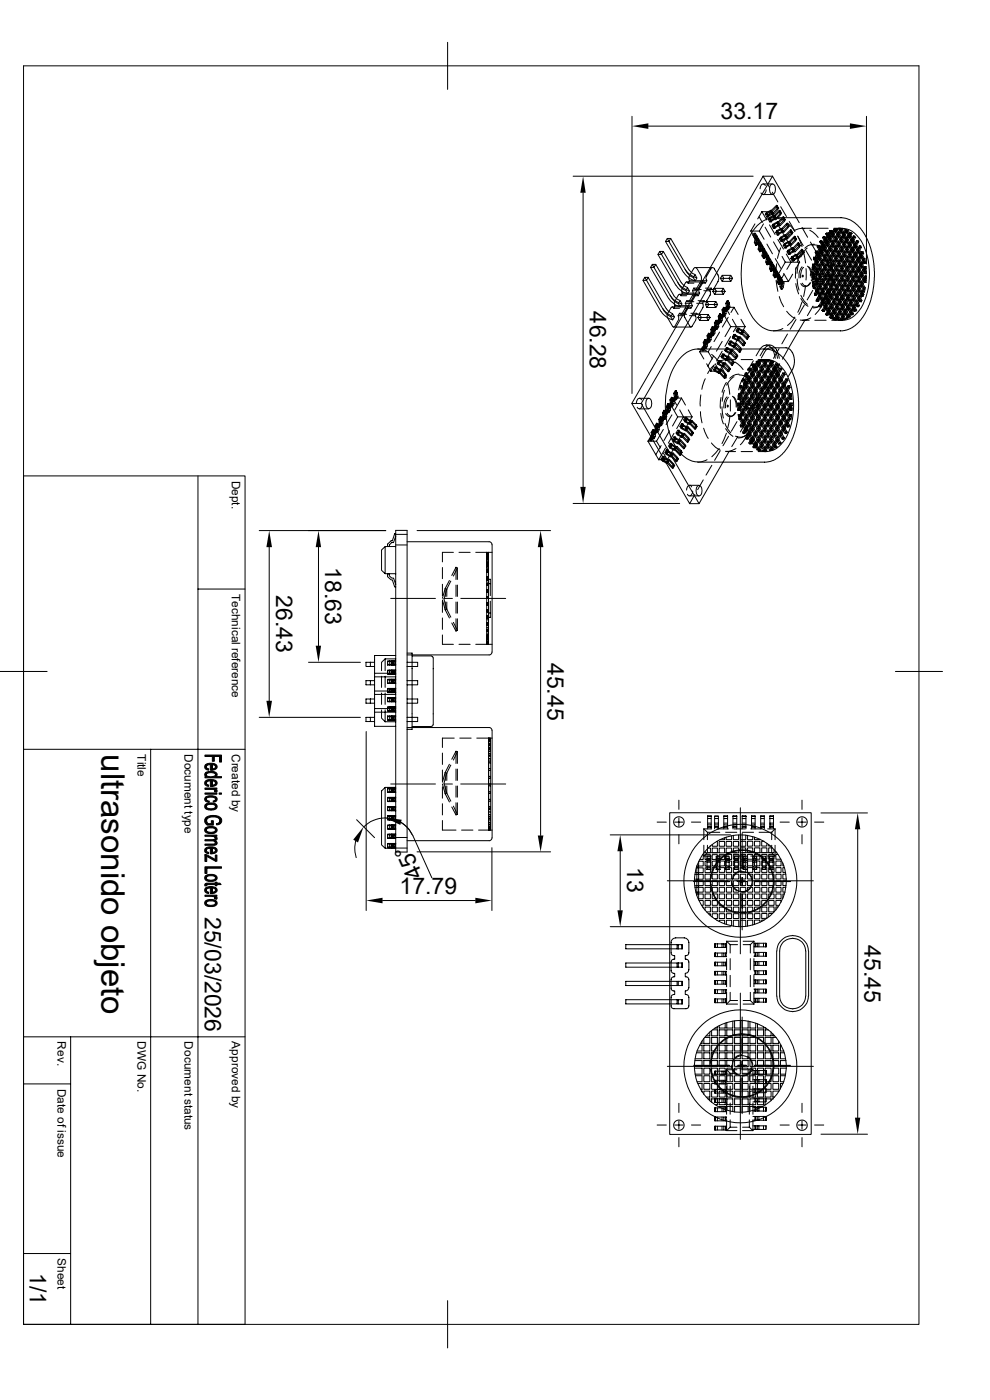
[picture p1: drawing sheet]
<svg xmlns="http://www.w3.org/2000/svg" width="210mm" height="297mm" viewBox="0 0 210 297" stroke-linecap="round" stroke-linejoin="round" font-family="sans-serif">
<defs><g id="words">
<text font-size="7" x="21.5" y="160" transform="rotate(90 21.5 160)">ultrasonido objeto</text>
<g font-size="4.9">
<text x="152.8" y="25.3">33.17</text>
<text x="125.1" y="66.1" transform="rotate(90 125.1 66.1)">46.28</text>
<text x="69" y="120.3" transform="rotate(90 69 120.3)">18.63</text>
<text x="58.6" y="126.3" transform="rotate(90 58.6 126.3)">26.43</text>
<text x="116.1" y="140.6" transform="rotate(90 116.1 140.6)">45.45</text>
<text x="89.7" y="185.6" transform="rotate(-114 89.7 185.6)">45°</text>
<text x="133" y="184" transform="rotate(90 133 184)">13</text>
<text x="84.8" y="189.6">17.79</text>
<text x="43.5" y="194.5" transform="rotate(90 43.5 194.5)">25/03/2026</text>
<text x="183.4" y="200.5" transform="rotate(90 183.4 200.5)">45.45</text>
<text x="6.3" y="270" transform="rotate(90 6.3 270)">1/1</text>
</g>
<g font-size="2.5">
<text x="49.2" y="102" transform="rotate(90 49.2 102)">Dept.</text>
<text x="49.2" y="126" transform="rotate(90 49.2 126)">Technical reference</text>
<text x="29.2" y="160" transform="rotate(90 29.2 160)">Title</text>
<text x="39.2" y="160" transform="rotate(90 39.2 160)">Document type</text>
<text x="49.2" y="160" transform="rotate(90 49.2 160)">Created by</text>
<text x="12.2" y="220.9" transform="rotate(90 12.2 220.9)">Rev.</text>
<text x="29.2" y="220.9" transform="rotate(90 29.2 220.9)">DWG No.</text>
<text x="39.2" y="220.9" transform="rotate(90 39.2 220.9)">Document status</text>
<text x="49.2" y="220.9" transform="rotate(90 49.2 220.9)">Approved by</text>
<text x="12.2" y="231" transform="rotate(90 12.2 231)">Date of issue</text>
<text x="12.2" y="266.9" transform="rotate(90 12.2 266.9)">Sheet</text>
</g>
</g></defs>
<g fill="none" stroke="#000" stroke-width=".21">
<path d="M5 14h189.9v267h-189.9zM95 9v10M121.6 37.4h38.2M134.1 24.7v58.8M137.5 26.8h42.8M161.9 37.4l-27.9 48.2 12.3 21.2M161.9 37.4l1.3 2.4M161.9 37.4h2M161.9 39h2M162.3 39.4a.53 .53 0 0 0-.6-.4 .53 .53 0 0 0-.4 .6l-.1 .4M163.4 39.3a.58 .58 0 0 1 .8-.2 .58 .58 0 0 1 .3 .7v.6a.62 .62 0 0 1-.6 .8 .62 .62 0 0 1-.6-.8zM163.9 37.4l-27.9 48.2 12.3 21.2 6.3-11"/>
<path d="M163.9 37.4l5.6 9.8M183.8 24.7v31.3M123.7 40.9v62.4M136.8 58.8h.7l3.8 6.6M136.8 58.8l.4 .7 .3-.7M136.8 58.8l-.4 .7M138.4 56.1h.7l3.9 6.7 .5 .5M138.4 56.1l.3 .6 .4-.6M138.4 56.1l-.4 .6M140 53.3h.7l3.8 6.6M140 53.3l.3 .7 .4-.7M140 53.3l-.4 .7"/>
<path d="M141.6 50.6h.7l3.8 6.6 .6 .6M141.6 50.6l-.4 .6M142.3 50.6l-.4 .6-.3-.6M143.8 59.9l.8 1 1.7 .8M144.5 59.9l.6 .6M145 57.8l-3.8-6.6h.7l3.8 6.6M145 57.8l1.1 1.1M145.3 57.2l.9 .9 1.6 .9M145.7 59.8l.3 .3h1.2M145.7 59.8l-.3 .2-.7 1.3-.1 .5 .1 .4-.3 .5M145.7 59.8h3.7M145.8 57.8l.5 .7 .8 .4"/>
<path d="M146.1 59l1.4 .6M146.3 59.6h3.6M146.7 57.8l.7 .5M147.4 58.3l.4 .7-.3 .6-.4-.7zM147.5 56.8l-.3 .1-1 1.7-.1 .6 .2 .4-.3 .5M147.5 56.8h3.7M147.5 56.8l.4 .3 .9 1.7-.1 .8-1 1.8a.3 .3 0 0 1-.4 0 .3 .3 0 0 1-.1-.3M152.8 59.1l.4 .6h1.8l-.4-.6h.8M153.2 58.4l.3 .7-.3 .6M153.2 58.4h1.8l-.4 .7h-1.8zM155 58.4l.4 .7M155.4 59.1l-.4 .6"/>
<path d="M159.3 49l1 1.8M159.3 49h1.8M159.7 49.9l.7 1.1M159.9 49.5h.3l-.1 .3 .2 .4h.3l-.2 .9-.2 .3-.2 .1 .2-1.1h-.1l-.4-.5zM159.9 49.5l.4 .5M160.1 50.4l.3 .6h.2M160.1 49.8l.6 .9M160.1 47.5l-.8 1.5M160.2 50.4l.4 .6-.2 1.1-.4-.6M160.2 49.5l.4 .5M160.2 51.4l.4 .6M160.3 50.2l.4 .5h.3"/>
<path d="M160.4 50.4l.2-.4h-.3l-.3 .5M160.5 51.3l.7 1.1M160.6 50.2l.4 .5-.3 .9-.3-.5M160.7 50.9h.3l-.1 .3 .2 .3h.3l-.2 1-.2 .3-.2 .1 .2-1.1h-.1l-.4-.5zM160.7 50.9l.4 .5M160.7 51.6l-.3 .5M160.9 51.8l.3 .6h.2M160.9 51.2l.6 .9M160.9 51.8l1.2 2M161 51.8l.4 .6-.2 1-.4-.5M161 50.9l.4 .5-.2 .3M161 52.8l.4 .6"/>
<path d="M161 46l.7 1.2M161.1 49l1 1.8M161.1 51.5l.4 .6h.3M161.3 52.7l.7 1M161.4 51.4h-.3l-.3 .5M161.4 51.5l.4 .6-.3 .9-.3-.5M161.5 52.2l.3 .6M161.5 52.2h.3l-.1 .4 .2 .3h.3l-.2 .9-.4 .5 .2-1.1h-.2l-.3-.5zM161.5 53l-.1 .4h-.2M161.6 53.2l.4 .5h.1M161.6 44.9h1.8M161.6 44.9l-.9 1.5"/>
<path d="M161.6 44.9l1 1.8M161.7 52.6l.5 .9M161.8 53.2l.3 .5-.1 1.1-.4-.5M161.8 52.2l.4 .6-.2 .3M161.8 54.2l.3 .6M161.9 41.3h2M161.9 52.9l.3 .6h.3M162 47.5l-.9 1.5M162.1 54.1l.7 1M162.2 52.8h-.4l-.2 .5M162.2 52.9l.3 .6-.2 .9-.3-.6M162.3 48.2l1.2 2.1"/>
<path d="M162.3 53.6h.3l-.1 .3 .2 .4h.3l-.2 .9-.2 .4h-.2l.2-1h-.2l-.3-.5zM162.3 45.5l.4 .5M162.3 53.6l.3 .6M162.3 54.4l-.3 .4M162.4 54.6l.4 .5h.1M162.5 53.9l.5 1M162.5 40.3a.67 .67 0 0 1-.2 .7 .67 .67 0 0 1-.8 .1l-.1-.2M162.6 45.1l-.3 .4h.4M162.6 54.6l.3 .5-.2 1.1-.3-.6M162.6 53.6l.4 .6-.2 .3M162.6 55.6l.3 .5M162.6 54.9l1.2 2"/>
<path d="M162.7 51.8l1.2 2M162.7 54.3l.3 .6h.3M162.8 45.3l.3 .5-.1 .2-.3-.5zM162.9 55.5l.7 1M163 54.2h-.4l-.2 .4M163 54.3l.3 .6-.1 .9-.4-.6M163.1 55h.3l-.1 .3 .2 .4h.3l-.2 .9-.4 .4 .2-1.1h-.2l-.3-.4zM163.1 55l.3 .6M163.2 55.8l-.3 .3-.2 .1M163.2 46.2l-.2 .3M163.2 55.9l.4 .6h.1M163.2 47.7l1.2 2"/>
<path d="M163.3 46.5l.1-.2 .3 .6M163.3 55.3l.5 .9M163.3 47.1l-.3-.6h.3l.3 .6M163.4 57l.3 .5M163.4 44.9l1.1 1.8M163.4 44.9l-.8 1.5M163.4 44.9l-.6 .4M163.4 55.9l.3 .6-.2 1.1-.3-.6M163.4 55l.3 .6-.1 .3M163.5 44.6l-.9 .5 .3 .6M163.5 55.7l.3 .5h.3M163.7 44.6h-.2l.3 .6"/>
<path d="M163.7 56.8l.6 1.1M163.7 44.9h-.3l.4 .6M163.7 55.6h-.3l-.2 .4M163.8 55.7l.3 .5-.1 1-.4-.6M163.8 47.9l.3 .6M163.8 40.8l1.2 2M163.9 56.4h.4l-.3 .3 .3 .4h.3l-.2 .9-.2 .3-.2 .1 .2-1.1h-.2l-.3-.5zM163.9 56.4l.4 .5M164 57.2l-.3 .3-.2 .1M164 47.6l-.2 .3h.3M164 57.3l.3 .6h.2M164 56.7l.6 .9"/>
<path d="M164 46l-.6 .3M164.1 45.5l-1 .3M164.1 45.7l-.9 .5 .3 .5M164.1 51.3l1.2 2.1M164.1 46.2a6.5 6.5 0 0 0-5.3 4.3 18.8 18.8 0 0 0 .9 16.9 5.6 5.6 0 0 0 4.4 2.8M164.2 47.7l.3 .6-.1 .2-.3-.6zM164.2 57.3l.3 .6-.2 1-.3-.5M164.2 58.3l.3 .6M164.3 56.4l.2 .5-.1 .3M164.3 57.1l.3 .5h.3M164.3 45.7h-.2l.3 .6M164.3 46h-.3l.4 .5"/>
<path d="M164.5 58.2l.6 1.1M164.5 54.9l1.2 2M164.5 49.3l.4 .6M164.5 56.9h-.2l-.3 .5M164.6 57.1l.3 .5-.2 .9-.3-.5 1 1.7M164.6 59.5l.4 2.3M164.7 43.9l.3 .6-.9 1-.4-.6zM164.7 57.8l.4 .5M164.7 43.6h.1l-.1 .3M164.7 57.8h.3l-.2 .3 .3 .3h.3l-.2 1-.2 .3-.2 .1 .2-1.1h-.2l-.3-.5zM164.7 58.5l-.2 .4h-.2M164.8 56l-.2 2.3"/>
<path d="M164.8 48.9l-.3 .4h.4M164.8 43.6l.4 .6M164.8 58.7l.3 .6h.3M164.8 58.1l.6 .9M164.8 47.3l-.6 .4M164.9 47.1l-.9 .5 .3 .5M165 58.7l.4 .6-.3 1-.3-.5M165 57.8l.4 .5-.2 .3M165 59.7l.4 .6M165 49.1l.3 .5-.1 .3-.3-.6zM165 44.1l-.3-.5-1 1 .3 .6M165 50.8l1.2 2"/>
<path d="M165.1 47.7l1.1 2M165.1 58.4l.3 .6h.3M165.1 59.3l.3 .5M165.1 47.1h-.2l.3 .5M165.1 47.3l1-.9 .3 .5-.9 1zM165.1 47.3h-.3l.4 .6M165.2 44.2l-.2-.1-1 1.1-1.1 .5-.2 .3h.3M165.2 44.2l-.2 .3M165.3 45l-1 1 .4 .5M165.3 44.6l-1 1.1 .3 .6M165.4 58.3h-.3l-.3 .5M165.4 50.7l.3 .5"/>
<path d="M165.4 58.8l.4 .9M165.4 58.4l.3 .6-.2 .9-.3-.5M165.4 59.8l.4 .5M165.4 59.7h1.9M165.5 44.7l.3 .5-.2 .4-.3-.6zM165.5 44.7l-.2-.1 .5 .6M165.5 47.9h-.3l-.7 .4M165.5 59.9l-.1 .4h-.3M165.6 50.3l-.2 .4h.3M165.6 52.6l-.7 2.2M165.6 43.9l1.2 2M165.7 48.7l-.7 .4"/>
<path d="M165.7 59.8l.2 .5M165.7 58.8l.2 .6M165.7 45.2l-1.1 1.1-1.1 .4-.2 .4h.3l.8-.6h.3l.9-.9M165.7 48.5l-.9 .4 .3 .6M165.7 59.5l.3 .5M165.8 50.5l.3 .5-.1 .2-.3-.5zM165.9 48.5h-.2l.3 .5M165.9 54.4l.7 1.2M165.9 48.7h-.2l.3 .6M166 59.5l.3 .5M166 46.7l-1.1-.4-.8-.1h14.6l1.3 .3 1.2 .7 1.4 1.3 .6 .8 .9 1.6 .6 1.6 .7 3.4 .1 1.7-.1 2.5-.6 3.4-1.2 3-1.3 1.7-1 1-1 .6-1.5 .4h-14.7M166.1 46l.2 .1-.2 .3"/>
<path d="M166.2 52.1l.3 .5M166.2 58l1.1 1.7M166.3 49.3l-1 .3M166.3 46.1l.3 .5M166.3 58.2l-.9 1.5M166.4 51.7l-.2 .4h.3M166.5 50.1l-.7 .4M166.5 46.6l-.4-.6-1 1.1 .3 .5M166.5 49.8l-.9 .5 .3 .6M166.6 51.8l.3 .6-.1 .2-.3-.5zM166.6 55.6h3M166.6 55.6l-1.8 3"/>
<path d="M166.6 46.6h-.1l-1.1 1-1.1 .5-.2 .4h.3M166.6 46.6l-.2 .3M166.7 49.8h-.2l.3 .6M166.8 50.1l.9-1 .3 .6-1 1zM166.8 50.1h-.3l.3 .6M166.8 53.9l1 1.7-.9 1.5M166.8 50.8l1.2 2M166.9 47.8l.3 .5-.9 1-.4-.6zM166.9 47.4h.1l-.1 .4M167 53.4l.3 .6M167 47.3l.9 .9 .7 .9M167 50.7l-.9 .3"/>
<path d="M167 47.4l.4 .6M167.2 53.1l-.2 .3h.3M167.3 51.5l-.7 .3M167.3 47.9l-.4-.5-1 1.1 .3 .5M167.3 51.2l-.9 .5 .3 .6M167.4 48l-.1-.1-1.1 1.1-1.1 .5-.2 .4h.3M167.4 48l-.2 .3M167.4 53.2l.3 .6-.1 .2-.3-.6zM167.4 47l1.2 2M167.5 51.2h-.2l.3 .6M167.5 49.7l-1.4 1.8M167.6 51.5h-.3l.3 .5"/>
<path d="M167.7 48.8h.2l-.2 .3M167.9 52l-1 .4M167.9 48.8l.3 .6M168 49.3l-.3-.5-1 1 .3 .6M168.1 54.8l.3 .6M168.1 52.6l-.9 .5 .3 .5M168.1 52.9l-.7 .3M168.1 58.2l-.8 1.5M168.2 54.6l-.1 .2h-.3M168.2 49.4l-.2-.1-1 1.1-1.1 .5-.2 .3h.3M168.2 49.4l-.2 .3M168.3 55l-.4-.5-.1 .3 .3 .6"/>
<path d="M168.3 52.6h-.2l.3 .5M168.4 52.9h-.3l.3 .5M168.4 50.5l.4 .6-.9 .9-.3-.5zM168.5 50.1l.2 .1-.3 .3M168.6 53.9l1 1.7M168.7 50.2l.3 .6M168.7 53.4l-1 .4M168.8 50.7l-.3-.6-1 1.1 .3 .6M168.8 54.2l-.6 .4 .3 .6M168.9 54l-1 .5M168.9 56.8l-.2 2.2M169 50.8l-.2-.1-1 1.1-1.1 .5-.2 .3h.3"/>
<path d="M169 50.8l-.2 .3M169.1 54h-.2l.3 .5M169.1 54.2h-.3l.4 .6M169.1 59.2l.4 2.4M169.2 50.1l1.2 2M169.2 50.1l.9 2.2M169.2 51.9l.4 .6-.9 .9-.3-.5zM169.3 51.5l.2 .1-.3 .3M169.4 54.5l-.3-.5 1-1.1 .3 .6 .5 2.3M169.5 55.7l-.4 2.3M169.5 51.6l.3 .5M169.6 55.6l-.9 1.5"/>
<path d="M169.6 52.1l-.3-.6-1 1.1 .3 .5M169.8 52.1h-.2l-1 1-1.1 .5-.2 .4h.3M169.8 52.1l-.2 .4M170 53.6l-.9 2M170.1 52.9l.2 .1-.2 .3M170.1 48.3l1.2 2M170.1 56.6l-.6 1.2v1.2M170.2 48.4h1.9M170.2 58.4h.1a.16 .16 0 0 1 .1 .2 .16 .16 0 0 1-.2 0zM170.3 53l.3 .5M170.5 56.7l-.5 .7-.2 1.5M170.6 53.5l-1.1 1.3-.4-.6 1-.9 .3 .5"/>
<path d="M170.6 53.5h-.2l-1 1-1.1 .5-.2 .4h.3l.8-.6h.3M170.7 48.5a3.1 3.1 0 0 0-2.3 .4M171 57v2.4M171 53.2l1.2 2M171.2 52.6l-.6 .7-.7 1.2M171.3 56.5a2.95 2.95 0 0 1 .8 2.3M171.5 56.6a2.77 2.77 0 0 1 .8 2.2M171.8 48.9l.6 .3 1.2 1.2M171.9 51.4l1.2 2M172 59.9a.95 .95 0 0 1-.9 .8 .95 .95 0 0 1-.9-.6M172.3 58.9h.3l.5 .8M172.3 57.8h.3"/>
<path d="M172.3 52.1a2.43 2.43 0 0 1 2.3 .6M172.3 56.7h.3M172.3 59.9h.3M172.4 56l.2 .3h.2M172.4 56.6l-.1 .7M172.4 56h.3M172.4 56l-.1 .5M172.4 58.6l-.1 .3v.5M172.6 58.3h-.3l.1 .3h.6M172.6 56.9l.4 .8-.4 .7-.3-.6v.5M172.6 59.7h1.9M172.6 57.5h1.9"/>
<path d="M172.6 58.4h.3M172.6 54.6l.5 .7h.3M172.6 56.5h-.3l.4 .1M172.6 54.6h.4M172.6 54.6v.3M172.7 56.6h.3M172.8 51.8a2.64 2.64 0 0 0-2.1 .9M172.8 56.3l1.3 2.3M172.8 56.9h-.2l-.3 .4h.3M172.9 54.8l.4 .8-.5 .7-.1-.3-.1 1.3 .2-.4 .5 .8-.4 .7-.3-.6v.5l.1 .3-.1 .3v.5l.3-.5 .5 .8-.5 .7-.3-.5 .2 1.2 .1-.2 .5 .8-.3 .6 .1 .4 .3-.7 .5 .8-.5 .8 .2 .4 .5-1 .4 .8-.5 1 .1 .3 .6-1 .4 .8-.5 .9 .2 .3 .5-.9 .5 .8-.5 .7 .2 .2 .3-.4M172.9 54.9h-.3l.3 .7h.4M172.9 58.9h-.3l-.3 .5h.3"/>
<path d="M172.9 55.6l-.3 .7M173 57.8a.5 .5 0 0 0-.6-.3 .5 .5 0 0 0-.4 .5l-.1 .5M173 57.7h.6M173 53.3l.7 1.1h.3M173 53.3h.4M173 53.3l-.1 .3M173.1 59.7l-.5 .7-.3-.5 .1 .7M173.1 59.7h.6M173.1 55.9l.5 .7-.5 .8-.4-.8zM173.1 55.9h.3M173.1 57.9l.5 .8-.4 .7-.5-.8zM173.1 53.8h.3"/>
<path d="M173.1 57.9h.3M173.1 57.4h.3M173.2 58.7a.7 .7 0 0 1-.2 .8 .7 .7 0 0 1-.8 .1l-.1-.2M173.2 59.9l.5 .8M173.2 59.9h.3M173.2 59.9l-.4 .8M173.2 59.4h.3M173.2 54.8h-.3l.1-.2 .4 .7M173.2 53.6h-.3l.6 1M173.3 53.6l.1 .3-.4 .7zM173.3 55.6h.3M173.3 48.4h2.4"/>
<path d="M173.4 53.3l-.1 .3zM173.4 52.4h.3M173.4 52.4l.7 1.2M173.4 55.9l.5 .7-.5 .8-.4-.8zM173.4 57.9l.5 .8-.4 .7-.5-.8zM173.5 52.1l.7 1.2h.3M173.5 52.1h.3M173.5 52.1l-.1 .3M173.5 59.9l.4 .8-.4 .8-.4-.8zM173.5 54.6h.6M173.5 54.6l-.4 .7M173.6 56.6h.6"/>
<path d="M173.6 58.7h.6M173.7 54.9l.4 .8-.4 .7-.4-.8zM173.7 54.9h.3M173.7 56.4h.3M173.7 54.5l1.2 2M173.7 56.9l.5 .8-.4 .7-.5-.7zM173.7 56.9h.3M173.8 59l.4 .8-.4 .7-.4-.8zM173.8 59h.3M173.8 58.4h.3M173.8 52.1l.6 .4 1 1.3M173.8 52.7l.2 .2-.4 .7-.2-.2z"/>
<path d="M173.8 52.1l.2 .3-.2 .3-.1-.3zM173.9 51.3h.3l.9 2.1M173.9 51.3l.8 1.3M174 54.9l.5 .8-.5 .7-.4-.8zM174 52.2l.2 .2M174 56.9l.5 .8-.4 .7-.5-.7zM174 51.1l.8 1.3h.3M174 51.1h.3M174 51.1l-.1 .2M174.1 59l.4 .8-.4 .7-.4-.8zM174.1 53.6h.6M174.1 53.6l-.4 .8"/>
<path d="M174.1 58.6l-1.1 1.9M174.1 55.7h.7M174.1 58.6h2M174.2 57.7h.6M174.2 59.8h.6M174.2 57.6v.1a1.52 1.52 0 0 0-.1 1.7M174.2 53.9l.5 .8-.4 .7-.5-.8zM174.2 53.9h.3M174.3 55.9l.5 .8-.5 .7-.4-.8zM174.3 55.9h.3M174.3 55.4h.3M174.3 51.1l.2 .3-.1 .3-.2-.4z"/>
<path d="M174.3 58l.5 .8-.4 .7-.5-.8zM174.3 57.4h.3M174.3 58h.3M174.4 59.5h.3M174.4 51.7l.1 .2-.4 .8-.1-.3zM174.5 50.4h.3M174.5 50.4l.7 1.2M174.5 53.9l.5 .8-.4 .7-.5-.8zM174.6 55.9l.4 .8-.4 .7-.4-.8zM174.6 58l.5 .8-.4 .7-.5-.8zM174.6 52.7a9.3 9.3 0 0 1 1.7 8.7M174.7 50.2l.7 1.2h.3"/>
<path d="M174.7 50.2h.3M174.7 52.6h.6M174.7 52.6l-.5 .7M174.7 50.2l-.2 .2M174.7 54.7h.6M174.8 56.7h.5M174.8 52.9l.5 .8-.5 .7-.4-.8zM174.8 52.9h.3M174.8 58.8h.6M174.8 54.9l.5 .9-.4 .7-.4-.8zM174.8 54.4h.4M174.8 54.9h.4"/>
<path d="M174.9 57l.4 .8-.4 .7-.4-.8zM174.9 57h.3M174.9 56.5h.3M174.9 59.1l.5 .7-.4 .7-.5-.7zM174.9 59.1h.4M174.9 58.5h.4M175 50.7l.1 .3-.4 .7-.2-.3zM175 57.8a1.55 1.55 0 0 1-.2 1.8M175 50.2l.1 .2-.1 .3-.2-.3zM175.1 52.9l.5 .8-.4 .7-.5-.8zM175.2 54.9l.4 .9-.4 .7-.4-.8zM175.2 49.6h.3"/>
<path d="M175.2 49.6l.6 1.1M175.2 57l.5 .8-.4 .7-.5-.8zM175.2 51.6h.7M175.2 51.6l-.4 .8M175.3 59.1l.4 .7-.4 .7-.5-.7zM175.3 53.7h.6M175.3 55.8h.6M175.3 57.8h.7M175.4 49.4h.3l-.1 .3 .1-.3h.3M175.4 49.4l.5 1h.3M175.4 51.9l.5 .8-.5 .7-.4-.8zM175.4 49.4l-.2 .2"/>
<path d="M175.4 51.9h.3M175.4 59.8h.6M175.4 54l.5 .8-.4 .7-.5-.8zM175.4 54.6l.4 2.3M175.4 53.4h.3M175.4 54h.3M175.5 56l.4 .8-.4 .7-.5-.8zM175.5 55.5h.3M175.5 56h.3M175.5 57.6l.6 1-1.2 2.2M175.5 58l.5 .8-.4 .8-.5-.8zM175.5 57.5h.3"/>
<path d="M175.5 58h.3M175.6 49.7l.1 .3-.4 .7-.2-.3zM175.6 59.6h.3M175.7 49.4l.5-.3-.3 .6zM175.7 51.9l.4 .8-.4 .7-.4-.8zM175.7 54l.5 .8-.4 .7-.5-.8zM175.8 56l.4 .8-.4 .7-.5-.8zM175.8 58l.5 .8-.4 .8-.5-.8zM175.8 50.7h.6M175.8 50.7l-.4 .7M175.9 50a3.8 3.8 0 0 1 6.3 .5 14.6 14.6 0 0 1 0 15.4 3.9 3.9 0 0 1-6.8 0 14.6 14.6 0 0 1 0-15.4zM175.9 54.8l.5 2.2"/>
<path d="M175.9 58l-.2 2.4M175.9 52.7h.5M175.9 54.8h.6M175.9 50.9l.5 .8-.4 .8-.5-.9zM175.9 50.9h.3M175.9 56.8h.6M176 53l.4 .8-.4 .7-.4-.8zM176 49h.3M176 49l.4 .7M176 52.5h.3M176 53h.3M176 58.8h.6"/>
<path d="M176 55l.5 .8-.4 .8-.5-.8zM176 55h.4M176 54.5h.4M176.1 57.1l.4 .8-.4 .7-.4-.8zM176.1 56.6h.3M176.1 57.1h.3M176.1 59.1l.5 .8-.5 .7-.4-.8zM176.1 59.1h.3M176.1 58.6h.3M176.2 48.9l.3 .5h.3M176.2 48.9h.3M176.2 48.9l-.2 .1"/>
<path d="M176.2 50.9l.5 .8-.4 .8-.4-.9zM176.2 49.1h.3M176.3 53l.4 .8-.3 .7-.5-.8zM176.4 55l.4 .8-.4 .8-.5-.8zM176.4 49.7h.6M176.4 49.7l-.5 .7M176.4 57.1l.4 .8-.4 .7-.4-.8zM176.4 51.7h.6M176.4 59.1l.5 .8-.4 .7-.5-.8zM176.4 53.8h.7M176.5 55.8h.6M176.5 58.1l-.1 2.3"/>
<path d="M176.5 49.1l-.5 .3-.5 .8-2.1 3.6-.2 1M176.5 50l.5 .8-.4 .7-.5-.8zM176.5 49.1l-3.3 5.7M176.5 50h.3M176.5 57.9h.7M176.6 52l.4 .8-.4 .7-.5-.8zM176.6 59.9h.6M176.6 51.5h.3M176.6 52h.3M176.6 54l.5 .8-.4 .7-.5-.7zM176.6 54h.3M176.6 53.5h.3"/>
<path d="M176.7 56.1l.4 .8-.4 .7-.5-.8zM176.7 56.1h.3M176.7 55.5h.3M176.7 58.1l.5 .8-.5 .7-.4-.8zM176.7 57.6h.3M176.7 58.1h.3M176.7 59.6h.3M176.8 50l.5 .8-.4 .7-.5-.8zM176.9 52l.4 .8-.4 .7-.5-.8zM176.9 48.6h.3M176.9 54l.5 .8-.4 .7-.5-.7zM176.9 48.7h.3l.5 .8 .4-.7"/>
<path d="M176.9 48.4h1.9M177 56.1l.4 .8-.4 .7-.5-.8zM177 50.8h.6M177 58.1l.5 .8-.5 .7-.4-.8zM177 52.8h.6M177.1 49l.4 .7-.4 .8-.4-.8zM177.1 49h.3M177.1 54.8h.6M177.1 51l.5 .8-.4 .7-.5-.8zM177.1 50.5h.3M177.1 56.9h.6M177.1 51h.3"/>
<path d="M177.2 53l.4 .8-.4 .8-.5-.8zM177.2 52.5h.3M177.2 53h.3M177.2 58.9h.6M177.2 55.1l.5 .8-.5 .7-.4-.8zM177.2 54.6h.3M177.2 55.1h.3M177.2 57.1l.5 .9-.4 .7-.5-.8zM177.2 57.1h.4M177.2 56.6h.4M177.3 59.2l.5 .8-.5 .7-.4-.8zM177.3 58.7h.3"/>
<path d="M177.3 59.2h.3M177.4 49l.4 .7-.4 .8-.4-.8zM177.4 48.5l-.2 .2h.3M177.4 48.5l-.5 .1-.4 .8M177.4 48.5h.3M177.4 51l.5 .8-.4 .7-.5-.8zM177.5 53l.4 .8-.4 .8-.4-.8zM177.5 55.1l.5 .8-.4 .7-.5-.8zM177.5 48.7l.2-.2-.5 .1v.1l-.4 .7-.3-.5-.2 .1 .4 .7-.5 .7-.3-.7-.2 .3 .4 .7-.4 .7-.4-.7-.2 .3 .4 .6-.4 .8-.4-.7-.2 .2 .5 .7-.5 .7-.4-.6-.1 .2 .4 .7-.4 .8-.4-.8-.2 .3 .4 .7-.4 .7M177.5 49.7h.6M177.6 57.1l.4 .9-.4 .7-.4-.8zM177.6 51.8h.6"/>
<path d="M177.6 59.2l.5 .8-.4 .7-.5-.8zM177.6 53.8h.7M177.7 55.9h.6M177.7 50l.4 .8-.3 .7-.5-.7zM177.7 50h.3M177.7 58h.7M177.7 49.5h.3M177.8 52.1l.4 .8-.4 .7-.5-.8zM177.8 52.1h.3M177.8 51.5h.3M177.8 60h.6M177.8 54.1l.5 .8-.5 .7-.4-.8z"/>
<path d="M177.8 53.6h.3M177.8 54.1h.3M177.8 56.2l.5 .7-.4 .8-.5-.8zM177.8 55.6h.3M177.8 56.2h.3M177.9 58.2l.5 .8-.5 .7-.4-.8zM177.9 58.2h.3M177.9 57.7h.3M177.9 59.7h.3M178 50l.5 .8-.4 .7-.5-.7zM178.1 52.1l.4 .8-.4 .7-.5-.8zM178.1 54.1l.5 .8-.5 .7-.4-.8z"/>
<path d="M178.1 48.8h.3l.5 .8M178.1 56.2l.5 .7-.4 .8-.5-.8zM178.1 50.8h.7M178.2 58.2l.4 .8-.4 .7-.4-.8zM178.2 52.9h.6M178.2 48.5h.4M178.3 48.5l.1 .3-.4 .7-.5-.8M178.3 48.5l-.4-.1 .2 .4M178.3 49l.4 .8-.4 .7-.5-.8zM178.3 49h.3M178.3 54.9h.6M178.3 48.5h.3z"/>
<path d="M178.3 51.1l.5 .8-.4 .7-.5-.8zM178.3 51.1h.3M178.3 56.9h.6M178.3 50.5h.3M178.4 53.1l.4 .8-.4 .8-.5-.9zM178.4 59h.5M178.4 52.6h.2M178.4 53.1h.2M178.4 55.2l.5 .8-.5 .7-.4-.8zM178.4 54.7h.3M178.4 55.2h.3M178.4 57.2l.5 .8-.4 .7-.5-.7z"/>
<path d="M178.4 57.2h.3M178.4 56.7h.3M178.5 59.3l.4 .8-.4 .7-.4-.8zM178.5 59.3h.3M178.5 58.7h.3M178.5 48.5h-.2M178.6 49l.4 .8-.4 .7-.5-.8zM178.6 48.5h.3l-.2 .3 .5 .8 .4-.7-.4-.2 .1 .2h.3M178.6 48.5l-.2 .3h.3M178.6 51.1l.5 .8-.5 .7-.4-.8zM178.6 48.5l.3 .1M178.6 53.1l.5 .8-.4 .8-.4-.9z"/>
<path d="M178.7 55.2l.5 .8-.5 .7-.4-.8zM178.7 57.2l.5 .8-.4 .7-.4-.7zM178.7 49.8h.3l.5 .8M178.8 51.9h.6M178.8 59.3l.4 .8-.3 .7-.5-.8zM178.8 53.9h.6M178.9 50.1l.4 .8-.4 .7-.4-.8zM178.9 50.1h.3M178.9 49.6h.3M178.9 56h.6M178.9 58h.6M178.9 52.2l.5 .7-.4 .7-.5-.7z"/>
<path d="M178.9 52.2h.3M178.9 51.6h.3M179 54.2l.4 .8-.4 .7-.4-.8zM179 53.6h.3M179 54.2h.3M179 56.2l.5 .8-.4 .7-.5-.8zM179 55.7h.3M179 56.2h.3M179.1 58.3l.4 .8-.4 .7-.5-.8zM179.1 57.7h.3M179.1 58.3h.3M179.1 59.8h.3"/>
<path d="M179.2 50.1l.5 .8-.5 .7-.4-.8zM179.2 52.2l.5 .7-.4 .7-.5-.7zM179.2 48.7l.5 .2M179.3 54.2l.4 .8-.4 .7-.4-.8zM179.3 48.9l-.4 .7M179.3 56.2l.5 .8-.4 .7-.5-.8zM179.3 50.9h.4l.4 .8M179.4 58.3l.4 .8-.4 .7-.5-.8zM179.4 52.9h.6M179.4 55h.6M179.5 49.1l-.5 .7h.3M179.5 49.1h.2"/>
<path d="M179.5 49.1l.4 .8M179.5 51.1l.5 .8-.5 .8-.4-.8zM179.5 57h.6M179.5 50.6h.3M179.5 51.1h.3M179.5 48.8l.5 .2M179.5 53.2l.5 .8-.4 .7-.5-.8zM179.5 59.1h.6M179.5 52.7h.3M179.5 53.2h.3M179.6 55.2l.4 .8-.4 .8-.4-.8zM179.6 54.7h.3"/>
<path d="M179.6 55.2h.3M179.6 57.3l.5 .8-.4 .7-.5-.8zM179.6 56.8h.3M179.6 57.3h.3M179.7 59.4l.4 .7-.4 .7-.5-.7zM179.7 58.8h.3M179.7 59.4h.3M179.7 49.1l.5 .8-.4 .7-.5-.8zM179.8 51.1l.5 .8-.5 .8-.4-.8zM179.8 53.2l.5 .8-.4 .7-.5-.8zM179.9 55.2l.4 .8-.4 .8-.4-.8zM179.9 57.3l.5 .8-.4 .7-.5-.8z"/>
<path d="M179.9 49.9h.3l.5 .8M179.9 49.9l-.4 .7M180 59.4l.4 .7-.4 .7-.4-.7zM180 51.9h.3l.4 .8M180 54h.6M180 50.2l-.3 .7h.3M180 49.7h.4M180 50.2h.4M180 56h.6M180 50.2l.5 .8M180.1 52.2l.5 .8-.4 .7-.5-.8zM180.1 51.7h.3"/>
<path d="M180.1 52.2h.3M180.1 58.1h.6M180.2 54.3l.4 .7-.4 .8-.5-.8zM180.2 53.7h.3M180.2 54.3h.3M180.2 56.3l.4 .8-.3 .7-.5-.8zM180.2 55.8h.3M180.2 56.3h.3M180.3 49.3h.3l-.2 .4-.4-.8h-.3l.3 .8M180.3 58.3l.4 .8-.4 .8-.5-.8zM180.3 49.3l-.3 .4M180.3 49.3l.1 .2"/>
<path d="M180.3 57.8h.3M180.3 58.3h.3M180.3 59.9h.3M180.4 50.2l.4 .8-.4 .7-.4-.8zM180.4 52.2l.5 .8-.4 .7-.5-.8zM180.4 49.5l-.2 .4h.3M180.4 49.5h.4M180.5 54.3l.4 .7-.4 .8-.5-.8zM180.5 56.3l.5 .8-.4 .7-.5-.8zM180.5 51h.3l.5 .8M180.5 51l-.4 .7M180.6 58.3l.4 .8-.4 .8-.5-.8z"/>
<path d="M180.6 49.4l.2 .1M180.6 53h.3l.4 .8M180.6 55h.6M180.6 57.1h.7M180.7 51.2l-.4 .7h.3M180.7 50.7h.3M180.7 51.2h.3M180.7 51.2l.4 .8M180.7 53.3l.5 .8-.4 .7-.5-.8zM180.7 53.3h.3M180.7 52.7h.3M180.7 59.1h.6"/>
<path d="M180.8 49.5l-.3 .4 .5 .8 .3-.6h-.3M180.8 55.3l.4 .8-.4 .8-.5-.9zM180.8 54.8h.3M180.8 55.3h.3M180.8 57.4l.5 .8-.5 .7-.4-.8zM180.8 56.9h.3M180.8 57.4h.3M180.8 59.4l.5 .8-.4 .7-.5-.8zM180.8 58.9h.3M180.8 59.4h.3M181 51.2l.4 .8-.4 .7-.4-.8zM181 53.3l.5 .8-.4 .7-.5-.8z"/>
<path d="M181 50.1l-.3 .6M181 50.1l.2 .2M181.1 55.3l.4 .8-.4 .8-.5-.9zM181.1 57.4l.5 .8-.5 .7-.4-.8zM181.1 59.4l.5 .8-.4 .7-.4-.8zM181.1 52h.3l.5 .8M181.1 52l-.4 .7M181.2 50.3h.3l-.4 .7 .5 .8 .4-.7M181.2 50.3l-.4 .7h.3M181.2 54.1h.3l.4 .8M181.3 52.3l-.4 .7h.3M181.3 51.8h.3"/>
<path d="M181.3 52.3l.4 .8M181.3 52.3h.3M181.3 58.2h.6M181.3 50.1l.2 .2M181.3 54.3l.5 .8-.4 .7-.5-.8zM181.3 53.8h.4M181.3 54.3h.4M181.4 56.4l.4 .8-.4 .7-.4-.8zM181.4 55.8h.3M181.4 56.4h.3M181.4 58.4l.5 .8-.4 .7-.5-.8zM181.4 57.9h.3"/>
<path d="M181.4 58.4h.3M181.5 59.9h.3M181.6 52.3l.5 .8-.4 .7-.5-.8zM181.7 54.3l.4 .8-.4 .7-.5-.8zM181.7 56.4l.5 .8-.5 .7-.4-.8zM181.7 51.1h.3M181.7 51.1l-.4 .7M181.7 51.1l.2 .2M181.7 58.4l.5 .8-.4 .7-.5-.8zM181.7 53.1h.4l.4 .8M181.7 53.1l-.4 .7M181.8 55.1h.3l.4 .8"/>
<path d="M181.8 57.2h.7M181.8 56.1h-.6M181.9 51.3l-.5 .7h.3M181.9 51.3h.3M181.9 59.2h.6M181.9 53.3l-.4 .8h.3M181.9 52.8h.3M181.9 53.3h.3M181.9 53.3l.5 .8M181.9 55.4l.5 .8-.4 .7-.5-.8zM181.9 54.9h.3M181.9 55.4h.3"/>
<path d="M182 51.1l.2 .2M182 57.4l.5 .9-.5 .7-.4-.8zM182 56.9h.3M182 57.4h.3M182 59.5l.5 .8-.4 .7-.5-.8zM182 59h.3M182 59.5h.3M182.2 51.3l-.5 .7 .5 .8 .4-.6M182.2 53.3l.5 .8-.5 .8-.4-.8zM182.2 55.4l.5 .8-.4 .7-.5-.8zM182.3 57.4l.5 .9-.5 .7-.4-.8zM182.3 52.2h.3"/>
<path d="M182.3 52.2l-.4 .6M182.3 52.2l.1 .3M182.3 59.5l.5 .8-.4 .7-.5-.8zM182.4 54.1h.3l.4 .8h.3M182.4 54.1l-.5 .8M182.4 52.5h.4l-.4 .6 .4 .8 .3-.5M182.4 52.5l-.3 .6h.3M182.4 56.2h.3l.5 .8M182.5 58.3h.5M182.5 54.4l-.4 .7h.3M182.5 53.9h.3M182.5 54.4l.5 .8"/>
<path d="M182.5 54.4h.3M182.5 56.5l.5 .7-.4 .8-.4-.8zM182.5 55.9h.4M182.5 56.5h.4M182.6 52.2l.1 .3M182.6 58.5l.4 .8-.3 .7-.5-.8zM182.6 58h.3M182.6 58.5h.3M182.8 53.4h.3M182.8 53.4l-.3 .5M182.8 53.4l.1 .4M182.8 54.4l.5 .8-.4 .7-.5-.8z"/>
<path d="M182.9 56.5l.4 .7-.4 .8-.4-.8zM182.9 53.8h.3l-.2 .3 .5 .8M182.9 53.8l-.2 .3h.3M182.9 58.5l.5 .8-.4 .7-.5-.8zM183 55.2l-.5 .7M183 55.2h.3M183.1 53.4l.1 .4M183.1 55.5l-.4 .7h.3M183.1 54.9l.2 .9M183.1 55.5h.3M183.1 55.5l.2 .3M183.2 57h.3"/>
<path d="M183.2 54.9h.3M183.2 57.5h.3v.6M183.2 59.6h.3M183.2 59h.3M183.3 55.8h.3M183.4 59.9l-.2-.3-.4 .7 .5 .7-.2 .9M183.4 56.6h.3M183.4 56.6l-.2 .4M183.4 56.6l.1 .4M183.4 59.9h.3M183.5 59.1h.3v.3l-.8-.1M183.5 54.9l.1 .9"/>
<path d="M183.5 57l-.2 .2h.3M183.5 59.1l-.1 .2h.3M183.5 57h.3M183.5 59.4l-.1 .5M183.5 58.1h.3l-.3-.6-.5 .8 .5 .7 .3-.5M183.5 58.1l-.3-.6-.4 .8 .4 .7 .3-.5M183.5 58.5v.6M183.5 58.5h.3M183.6 55.8l-.2-.3-.4 .7 .5 .8 .2-.4M183.7 59.9l-.2-.3-.4 .7 .5 .7h-.3M183.7 56.6l.1 .4M183.8 59.5l-.1 .4"/>
<path d="M183.8 57l-.2 .2 .2 .3h-.3l-.2-.3h-.3M183.8 58.5v.6M183.8 57.6v.5M140.2 66.1l-3.8-6.6h.8l3.7 6.6M140.3 66.1l.5 .7 .8 .6M140.6 65.4l1.2 1.3 1.3 .5M141 66.1l.6 .7 .7 .4M141.4 65.4l.3 .6 1 .5M141.6 67.4l1.1 .5M141.9 63.3l.5 .7 .7 .5M142.2 62.7l.8 .9 1.7 .9M142.6 65.1l.3 .3"/>
<path d="M142.6 65.1l-.2 .2-.8 1.2-.1 .6 1.2 2.1 .2 .2M142.6 65.1h3.7M142.7 66.5l.4 .7-.4 .7-.4-.7zM142.9 69.4h3.7M142.9 65.4h1.2M143.1 64.6l1.2 .5M143.1 63.9v.9M143.1 64l.8 .4M143.2 64.8v.1M143.2 64.9h3.7M143.2 64.9l-.3 .5M143.5 63.3l.8 .5"/>
<path d="M143.8 67h1.3M144.1 66.5h1.3M144.1 62.4l.3 .3h1.3M144.1 62.4l-.2 .2-.7 1.3-.2-.1-4.3-7.1h-.7l3.8 6.6M144.1 62.4h3.7M144.3 63.8l.4 .7-.4 .6-.4-.7zM144.4 66.7h1.3M144.6 61.8l1.3 .6M144.7 61.2l.8 .4M144.7 62.2h3.7M144.7 61.2l-.5-.5-3.9-6.7h-.7l3.8 6.5 1.2 1.2M145.1 60.6l.7 .4"/>
<path d="M145.3 65.4h1.3M145.4 64.3h1.2M145.7 63.8h1.2M145.8 61l.5 .7-.4 .7-.4-.8zM146 64h1.2M146.3 67h1.2M146.6 66.5h1.2M146.9 62.7h1.2M146.9 66.7h1.2M146.9 61.7h1.2M147.2 61.1h1.2M147.2 61.1l-.3 .6 .2 .4-.1 .5-.7 1.2a.31 .31 0 0 1-.3 .2 .31 .31 0 0 1-.3-.2l-.3 .5 .1 .8-.8 1.4a.31 .31 0 0 1-.3 .2 .31 .31 0 0 1-.3-.2l-.3 .5 .2 .8-.8 1.4-.3 .2"/>
<path d="M147.5 61.4h1.3M147.8 64.3h1.2M148 74a6.5 6.5 0 0 0-5.3 4.3 18.8 18.8 0 0 0 .9 16.9 5.6 5.6 0 0 0 4.4 2.8M148 74h14.7l1.2 .3 1.6 1 1.2 1.3 .9 1.4 1.2 3 .6 3.5-.1 4-.8 3.4-.6 1.5-.7 1.4-.9 1.2-1.2 1.1-1.1 .6-1.4 .3h-14.6h.8l1.2-.5M148 74l.8 .1 1.2 .4M148 67.4l.4 .6M148.1 63.8h1.3M148.4 60.1h1.2M148.4 64h1.2M148.4 74.6l.9 1.6M148.4 66.7h1.8l.4 .7M148.4 66.7l-.4 .7h1.9l.3-.7"/>
<path d="M148.4 66.7l.4 .7-.4 .6M148.4 74.6h1.8M148.8 74.2l.2 .2h.3M149.1 73.5l-.7 1.1M149.2 73.7l-.4 .5 .4-.5M149.2 72.6l.2 .1 .2 .3M149.3 73.8l-.3 .6M149.3 61.7h1.2M149.4 63.8l-.4 .5 .2 .4-.1 .5-.7 1.3a.34 .34 0 0 1-.3 .2 .34 .34 0 0 1-.3-.2M149.5 72.1l-.3 .5 .2 1.1 .3-.5M149.5 74l-.3 .3M149.5 73.2l-.3 .5h.2"/>
<path d="M149.5 73.8l-.2 .6zM149.6 61.1h1.3M149.6 64.6l.4 .6M149.6 72.8l.1 .2h.4M149.7 72.1h-.2l.2 1.1h-.2l-.3 .5 .1 .1h.3M149.7 72.1l.2 .4M149.7 72.1l-.3 .6M149.8 73.4l-.3 .6h.3M149.9 72.5l.2 .9-.3 .6-.2-1zM149.9 77.2l.9 1.5M149.9 61.4h1.3M149.9 72.3l-.3 .5 .4-.5"/>
<path d="M150 64h1.8l.4 .6M150 64l-.4 .6h1.9l.3-.6M150 64l.4 .6-.4 .6M150 71.2l.2 .1 .2 .3M150.1 72.5l-.4 .5M150.1 73.4h-.3l-.3 .4M150.2 72.6l-.2 .3M150.2 74.6l.9 1.6M150.3 70.7l-.3 .5 .2 1.1 .3-.5M150.3 72.4l-.2 .6zM150.3 71.8l-.3 .5h.2M150.5 71.5v.1h.4"/>
<path d="M150.5 70.7h-.2l.2 1.1h-.2l-.4 .5 .2 .2h.3M150.5 70.7l.2 .4M150.5 70.7l-.3 .6M150.6 72.1l-.4 .5h.3M150.6 67.4l-.4 .6h-1.8M150.6 67.4h-.7l.3 .6M150.7 71.1l.2 1-.4 .5-.1-1zM150.7 70.9l-.2 .6 .3-.5M150.8 69.9l.4 .4M150.8 78.7h1.8M150.8 70.4l-1.2 2.1M150.9 72.1h-.3l-.3 .3"/>
<path d="M150.9 61.1a.29 .29 0 0 0 .2 .3 .29 .29 0 0 0 .3-.1l.9-1.6 .2-.6-.2-.8-.7-1.2a.39 .39 0 0 0-.4-.3 .39 .39 0 0 0-.4 .3l-1 1.7v.4l.1 .4-.3 .5-.2-.3h-.2l-.9 1.5v.5l.1 .4-.3 .5-.4-.2-.9 1.4-.1 .7 .2 .3-.3 .5a.29 .29 0 0 0-.3-.3 .29 .29 0 0 0-.3 .2l-.8 1.4v.5l1.3 2.2 .2-.1 .9-1.4 .1-.5-.2-.4 .3-.5M150.9 61.1l-.4 .6 .2 .2v.7l-.8 1.2a.31 .31 0 0 1-.3 .2 .31 .31 0 0 1-.2-.2M150.9 73.5l-.7 1.1M150.9 71.1l-.4 .5M151 75.2l.8 .8 .8 1M151 71.2l-.2 .4M151.1 69.3l-.3 .6 .2 1.1 .3-.6M151.1 70.4l-.3 .6h.2M151.1 71l-.2 .6zM151.2 61.8l.4 .6M151.2 70.1l.1 .2h.3M151.3 69.4l-.2-.1 .2 1.1h-.2l-.4 .5 .2 .2h.3"/>
<path d="M151.3 69.4l.2 .3M151.3 69.4l-.3 .5M151.4 78.4l.3-.5 .1 .2-.3 .6M151.4 70.7l-.4 .5h.3M151.4 75.5l-1.2 2.2M151.4 77.6l-.6 1.1M151.5 69.7l.2 1-.4 .5-.1-.9zM151.6 77.4l-.7 .7-.8 1.1M151.6 69.5l-.4 .6 .4-.5M151.6 68.5h.2l.2 .4M151.6 61.2h1.9l.3 .6M151.6 61.2l-.4 .6h1.9l.4-.6"/>
<path d="M151.6 61.2l.4 .6-.4 .6M151.7 77.9h.3l.1 .1M151.7 70.7h-.3l-.3 .3M151.7 69.7l-.4 .6M151.7 77.2l.9 1.5M151.8 78.1l1 .5M151.8 69.8l-.2 .4M151.9 67.9l-.3 .6 .2 1.1 .3-.6M151.9 69l-.3 .6h.2M151.9 69.6l-.3 .7zM152 77.9l-.3 .5M152 68.7l.1 .2h.3"/>
<path d="M152.1 68l-.2-.1 .2 1.1h-.2l-.3 .5 .1 .2h.3M152.1 68l.2 .3M152.1 68l-.3 .5M152.2 69.3l-.4 .5h.3M152.2 64.6l-.4 .6h-1.8M152.2 64.6h-.7l.3 .6M152.3 68.3l.2 1-.4 .5-.1-.9zM152.4 68.2l-.4 .5 .4-.5M152.4 67.1l.4 .4M152.5 68.3l-.4 .6M152.5 77h-.4l.2 .3 1.1 .5 1.1 1.1 .1-.1M152.5 76.5l-.4 .5"/>
<path d="M152.5 69.3h-.3l-.3 .3M152.6 77.2l.6 .4h.3M152.7 79.2l.3-.6 1 1.1-.3 .6M152.7 68.5l-.3 .3M152.7 70.4l-1.2 2.1M152.7 67.3l-1.3 2.1M152.7 78.9h-.3l-.7-.5h-.3l.1 .3 1.2 .5 1 1.1 .1-.1M152.7 66.5l-.3 .6 .2 1.1 .3-.6M152.7 67.6l-.3 .6h.2M152.7 78.4l-.6-.4-.3 .6M152.7 68.2l-.3 .7zM152.8 76.5l.1 .1-.3 .6-.1-.2z"/>
<path d="M152.8 76.5h-.3l.2 .3M152.8 67.3l.2 .2h.2M152.9 76.6l.6 .4M152.9 66.6l-.2-.1 .2 1.1h-.2l-.3 .6 .1 .1h.3M152.9 66.6l.2 .4M152.9 66.6l-.3 .6M153 78.6h-.2l-.4 .6M153 67.9l-.3 .6h.3M153 78.4h-.3l-.3 .5M153.1 67l.1 .9-.2 .6-.2-1zM153.2 66.8l-.4 .5 .4-.5M153.2 65.7l.2 .1 .1 .3"/>
<path d="M153.2 78l.9 2.2M153.2 74.5l-1.2 2.1M153.2 72.4l-1.2 2.1M153.2 67l-.2 .5M153.2 67.9h-.2l-.3 .3M153.2 77.6l-.6 1.1M153.2 66.3l1.8 3h1.3M153.3 75.6h-.3l.1 .3 1.1 .5 1.1 1.1 .1-.1M153.3 75.1l-.3 .5M153.3 75.8l1 .4M153.4 77.8l.4-.5 1 1-.3 .6M153.5 67.1l-.3 .3"/>
<path d="M153.5 65.2l-.3 .5 .2 1.1 .3-.5M153.5 66.3l-.3 .5h.2M153.5 66.9l-.3 .6zM153.5 77.3l-.8-.5-.4 .5M153.6 75.1h-.3l.1 .3M153.6 75.1l.1 .2-.4 .5zM153.6 79.9l.3-.6-.9-.9-.3 .5 1.1 1.3M153.7 65.2h-.2l.2 1.1h-.2l-.3 .5v.2h.4M153.7 65.2l.2 .4M153.7 65.2l-.3 .6M153.7 75.3l.6 .3M153.8 66.5l-.3 .6h.3"/>
<path d="M153.8 77.3h-.3l-.3 .5M153.8 61.8l-.3 .6h-1.9M153.8 61.8h-.7l.4 .6M153.8 77l.9 .9-.3 .6-.9-.9zM153.8 77h-.3l-.3 .6M153.9 65.6l.2 .9-.3 .6-.3-1zM153.9 65.2h1.8M153.9 65.2l-.7 1.1M153.9 65.2l.9 1.5M153.9 79.3l.2 .3-.1 .1M153.9 65.4l-.3 .5 .2 .2 .3-.5M154 64.3l.2 .1 .1 .3"/>
<path d="M154 65.4l-.4 .5M154 66l-.2 .1M154.1 74.3h-.3l.1 .2 1.1 .6 1 1h.2M154.1 66.5h-.3l-.3 .4M154.1 73.7l-.3 .6M154.1 74.4l1 .4M154.1 79.6l-.3 .6M154.1 76.3h1.9M154.2 76.4l.4-.5 1 1.1-.3 .5M154.3 63.8l-.3 .5 .2 1.1 .3-.5M154.3 64.9l-.3 .5h.2M154.3 65.5l-.3 .5 .3-.3"/>
<path d="M154.3 75.9l-.9-.5-.3 .5M154.3 65.6l-.2 .5M154.4 73.7h-.3l.1 .3M154.4 73.7l.1 .2-.4 .5v-.1zM154.4 78.5l.2 .3M154.5 73.9l.6 .3M154.5 67.3l-1.3 2.1M154.5 63.8l.2 .4 .2 1-.3 .5-.3-1 .4-.5M154.5 63.8h-.2l.2 1.1h-.2l-.4 .5 .2 .2h.2l.3-.4h.3M154.5 63.8l-.3 .6M154.6 75.9h-.3l-.2 .5M154.6 65.2l-.3 .5h.3"/>
<path d="M154.6 75.6h-.3l-.3 .6M154.6 75.6l.9 .9-.3 .6-.9-.9zM154.7 77.9l.2 .4h-.1M154.8 76.4a3.2 3.2 0 0 0-2.3 .3M154.9 72.9h-.3l.1 .3 1.1 .5 1 1h.2M154.9 72.3l-.3 .6M154.9 78.3l-.3 .5M154.9 73l.7 .4h.3M155 71.4l-1.2 2.1M155 75.1l.4-.6 1 1.1-.4 .5M155 74.5l-1.2 2.1M155 69.3l-1.2 2.1"/>
<path d="M155.2 74.5l-1-.5-.3 .5M155.2 77.1l.2 .3M155.2 72.3l.1 .2-.4 .5v-.1zM155.2 72.3h-.3l.1 .3M155.3 72.5l.6 .4M155.4 74.5h-.2l-.4 .6M155.4 67.7l.9 1.6M155.4 74.2h-.3l-.3 .6M155.4 74.2l.9 1-.3 .5-.9-.9zM155.5 76.5l.2 .4-.1 .1M155.7 71.5h-.3l.1 .3 1.1 .5 1 1.1 .2-.1M155.7 71l-.3 .5"/>
<path d="M155.7 79.9l-.6 .5-1 1.3M155.7 65.2l.9 1.5M155.7 65.2l-.6 1.1M155.7 76.9l-.3 .5M155.7 71.7l1 .3M155.8 73.7l.3-.6 1.1 1.1-.4 .5M155.9 76.8l1.2 1 .5 .6M156 73.1l-1-.5-.3 .6M156 71l.1 .1-.4 .6v-.2zM156 75.7l.2 .4M156 71h-.3l.1 .2M156.1 71.1l.6 .4"/>
<path d="M156.1 73.1h-.1l-.4 .6M156.2 72.9h-.3l-.3 .5M156.2 72.9l.9 .9-.3 .5-.9-.9zM156.3 69.3l-.7 1.1M156.3 69.3h1.8M156.3 75.2l.2 .3-.1 .1M156.5 70.1h-.3l.1 .3 1.1 .5 1.1 1.1 .1-.1M156.5 69.6l-.3 .5M156.5 75.5l-.3 .6M156.5 70.3l.7 .4h.3M156.6 72.3l.3-.6 1.1 1.1-.4 .6M156.8 69.6h-.3l.1 .2"/>
<path d="M156.8 69.6v.1l-.3 .6v-.2zM156.8 71.7l-1-.5-.3 .6M156.8 79.5a2.64 2.64 0 0 1 2.1 1M156.8 71.4l-1.2 2.1M156.8 79.4a2.23 2.23 0 0 0-2 .9M156.8 74.3l.2 .4M156.8 69.7l.7 .4M156.9 71.7h-.1l-.4 .6M157 71.5l.9 .9-.3 .6-.9-1zM157 71.5h-.3l-.3 .5M157.1 73.8l.2 .3-.1 .1M157.2 67.7l.9 1.6"/>
<path d="M157.2 76.3h2.4M157.3 74.1l-.3 .6M157.4 70.9l.3-.5 1 1-.2 .6M157.5 70.4l-.9-.6-.3 .6M157.6 73l.2 .3M157.7 70.4h-.2l-.3 .5M157.8 70.1h-.3l-.3 .6M157.8 70.1l.9 .9-.3 .6-.9-.9zM157.9 79.7l1.1 1 .5 .7M157.9 72.4l.2 .4h-.1M158 79.4h.3M158 79.6a6.8 6.8 0 0 0-1.3 3.1"/>
<path d="M158.1 69.3l-.7 1.1M158.1 79.8l.2 .2M158.1 79.1h.4M158.1 72.8l-.3 .5M158.3 79.4l-.2-.3-.1 .3 .3 .6M158.3 79.4l.7 1.2-.5 .8M158.3 79.4l.9 2.2M158.3 80l.3 .6-.5 .8h.4M158.4 71.6l.2 .3M158.5 79.1l.6 1.2M158.5 79.1l-.2 .3M158.7 78.3h.3"/>
<path d="M158.7 78.3l.6 1.1M158.7 71l.2 .4h-.2M158.8 78.1l-.1 .2M158.9 79.6a6.8 6.8 0 0 0-1.3 3.1M158.9 71.4l-.3 .5M159 78.3l.6 1.1-.5 .9M159.2 78.1h-.4l.2 .2M159.2 78.1l.6 1M159.2 78.1l-.2 .2M159.3 79.4h.6M159.3 79.4l-.5 .9h.3M159.5 77.4h.3"/>
<path d="M159.5 77.4l.5 .9M159.5 79.7h.3M159.7 77.2l-.2 .2M159.8 77.8a3.8 3.8 0 0 1 6.4 .5 14.6 14.6 0 0 1 0 15.4 3.9 3.9 0 0 1-6.9 0 14.6 14.6 0 0 1 0-15.4zM159.8 79.7l-.5 .9 .5 .8M159.8 79.7l-.2-.3 .5-.9 .5 .9-.5 .9h.3M159.8 79.7l.5 .9h-.3M159.8 77.4l.5 .9-.5 .8M159.8 76.5l-1.2 2.1M159.9 79.4l.5 .9M160 77.2h-.3l.1 .2M160 77.2l.4 .8"/>
<path d="M160 78.3h.6M160 78.3l-.5 .8h.3M160 77.2l-.2 .2M160.1 78.5h.3M160.4 76.8h.3M160.4 78.5l-.1-.2 .5-.9 .5 .9-.5 .8h.3M160.4 78.5l.6 .9h-.4M160.4 78.5l-.5 .9M160.6 78.3l.5 .8M160.6 77.1h.6M160.7 76.6h.3M160.7 76.5l-1.2 2.1"/>
<path d="M160.7 76.8v-.2l-.3 .2 .2 .3-.5 .9h.3M160.7 76.8l.3 .3-.6 .9M160.8 77.4h.3M160.8 79.7h.3M160.8 76.3h1.9M160.9 77l-1.2 2M161 76.6l.1 .2M161 76.6l-.3 .2M161 76.5h.3l-.2 .3M161.1 76.8h-.3l.2-.3 .4-.1-.4 .7 .1 .3M161.1 79.7l-.1-.3 .5-.9 .5 .9-.5 .9h.3M161.1 77.4l.5 .9h-.3"/>
<path d="M161.1 79.7l.5 .9h-.3M161.1 79.7l-.5 .9M161.1 77.4l-.5 .9M161.2 79.4h-.2l-.6 .9M161.2 77.1l.6 .9M161.2 79.4l.6 .9M161.4 76.4h.3M161.5 78.5h.3M161.5 76.3h.3M161.7 76.4l-.5 .7M161.7 76.4l-.4 .1M161.8 78.5l-.2-.2 .5-.9 .5 .9-.5 .8h.3"/>
<path d="M161.8 78.5l.5 .9h-.3M161.8 78.5l-.6 .9M161.8 76.3h-.3l.5 .8-.5 .9h.3M161.8 76.3l.5 .8-.5 .9M161.8 76.3h.3l.3 .5M161.9 78.3h-.3l-.5 .8M161.9 78.3l.5 .8M162 77.1h.6M162.1 77.4h.3M162.1 79.7h.3M162.4 76.8h-.3l.3-.5h.3l-.4 .8 .1 .3M162.4 79.7l-.1-.3 .5-.9 .5 .9-.5 .9h.3"/>
<path d="M162.4 77.4l.5 .9h-.3M162.4 79.7l.5 .9h-.3M162.4 79.7l-.5 .9M162.4 77.4l-.5 .9M162.5 73.2l-.4 .1-.7 .5-1 1.7M162.6 79.4h-.3l-.5 .9M162.6 77.1l.5 .9M162.6 79.4l.5 .9M162.7 76.3h.3M162.7 76.3l-.3 .5M162.7 74l-1.2 1.9M162.8 78.5h.3"/>
<path d="M162.9 76.4h.3l.4 .7h-.3M163 76.3l-.4 .8M163.1 78.5l-.2-.2 .5-.9 .6 .9-.6 .8h.3M163.1 78.5l.5 .9h-.3M163.1 78.5l-.5 .9M163.2 76.4l.3 .1M163.2 78.3h-.3l-.5 .8M163.2 78.3l.5 .8M163.4 73.2h-.9a2.88 2.88 0 0 1 2 2.8M163.4 73.8l-.7 .3M163.4 77.4h.3M163.4 79.7h.3"/>
<path d="M163.5 77l-1.2 2.1M163.5 76.5l-.6-.1 .4 .7-.5 .9h.3M163.5 76.5l.2 .3M163.6 76.6h.3M163.7 76.8h-.3l.2-.2 .2 .2-.2 .3 .1 .3M163.7 79.7l-.1-.3 .5-.9 .5 .9-.5 .9h.3M163.7 77.4l.6 .9h-.3M163.7 79.7l.6 .9h-.3M163.7 77.4l-.5 .9M163.7 79.7l-.5 .9M163.8 76.8h.3M163.9 76.6l.2 .2"/>
<path d="M163.9 76.6l-.2 .2M163.9 79.4h-.3l-.5 .9M163.9 77.1h-.3l-.5 .9M163.9 77.1l.5 .9M163.9 79.4l.5 .9M164.1 78.5h.3M164.1 76.8l-.2 .3M164.4 78.5l.5 .9h-.3M164.4 78.5l-.5 .9M164.5 73.8a1.39 1.39 0 0 0-2.5 .4l-.8 1.3M164.5 77.2l-.1 .3a5.7 5.7 0 0 1-1.2 2.8M164.5 73.8l.5 .9 .3 1.3"/>
<path d="M164.5 77.2l.3 .2-.5 .9 .1 .2M164.5 77.2l-.4 .8h.3M164.5 78.3h-.2l-.6 .8M164.5 77.2h.3M164.5 78.3l.6 .8M164.8 77.4h.3M164.8 79.7h.3M164.8 77.2l.3 .2M164.8 77.2l-.4 .8M164.9 76a2.33 2.33 0 0 0-1.5-2.2h3.4l.8 .3 .4 .5 .5 1.3v1.4l-.4 1.1-.9 1.5M164.9 77.2v.1a5.1 5.1 0 0 1-1.2 2.5M165.1 79.7l.5 .9h-.3"/>
<path d="M165.1 77.4l-.6 .9M165.1 79.7l-.6 .9M165.2 79.4h-.3l-.5 .9M165.2 79.4l.5 .9M165.3 74l-1.2 2M165.3 62.9l.9 2.2M165.3 77.2v.3a7.1 7.1 0 0 1-1.3 2.8M165.4 78.1l.2 .2-.7 1.1 .2 .3M165.4 78.1l-.6 1h.3M165.4 78.1h.3M165.4 77.2l-1.2 2.1M165.6 78.3h.3"/>
<path d="M165.7 60.8h-.3l.3 .6M165.7 78.1l.2 .2M165.7 78.1l-.6 1M165.8 60.5l.4 .5-.3 .3-.2-.5zM165.8 60.5l.2-1h-.3l-.2-.4 .2-.3h-.3l-.3 .5 .3 .5h.3l-.3 1M165.9 78.3l-.7 1.1M166.1 69.7l-1.2 .4-.8 .1M166.1 79.1l.1 .3-.6 1.2 .1 .2M166.1 79.1h.3M166.1 79.1l-.7 1.2h.3M166.2 61l.1-1h-.3l-.2-.3 .1-.3h-.2l-.3 .4 .4 .5h.1l-.2 1.1 .2-.1M166.2 79.4h.3l-.6 1.2"/>
<path d="M166.4 79.1l.2 .3M166.4 79.1l-.7 1.2M166.9 66l1.2 1.2 .6 .4M167 70.9l-1.1 2M168.6 67.3l-.7 .9-.9 .8M168.8 60.2l.6 2.2M168.9 67.8l-1.3 2M169.9 63.3l.4 .8 1.1 .9M169.9 62.7l.7 1.2 .7 .7M170.1 64.1l-.9 2.2M170.2 67.9h1.5M170.6 64.7l-1.1 2"/>
<path d="M170.7 68l-4.7 8.2M170.9 60.6l-.4 2.3M171.8 60a1 1 0 0 1-.9 .8 1 1 0 0 1-1-.6M172 67.4a3.4 3.4 0 0 1-2.2 .5M172.4 61.6l-1.2 2M172.4 60.7l.1 .4M172.5 64.9l-1.2 2.1M172.5 60.7h.3M172.6 60.9l.5 .8M172.6 60.4h.3M172.7 60.6h-.3l.4 .1M172.8 60.7l.4 .8 .5-.8"/>
<path d="M172.8 62.3h.3M172.8 62.3v.4M172.8 60.7h.3M172.8 67.9h2.5M172.9 60.9h-.3l-.1 .2h.3M173.2 63.6h.3M173.2 63.6l.1 .4M173.2 62l.5 .8M173.2 61.5h.3M173.5 62h-.3l-.4 .7h.4M173.7 60.7h.5M173.7 61.7h-.6l-.3 .6"/>
<path d="M173.7 64.8h.4M173.7 64.8l.2 .3M173.8 61l-.4 .7 .5 .8M173.8 61h.3M173.8 61l.4 .8M173.8 60.5h.3M173.9 63l.4 .8M173.9 62.5h.3M174.1 61l.5 .8-.4 .7-.5-.8zM174.2 63h-.3l-.6 1h.4M174.2 61.8l-1.1 2.1M174.2 61.8h.7"/>
<path d="M174.2 61.8l-.3 .7M174.2 64.7l-.2 .2M174.3 62.8h-.6l-.5 .8M174.3 64.9l-1.4 1.8M174.3 63.8h.6M174.3 63.8l-.6 1M174.4 60l.4 .8-.4 .8-.5-.9zM174.4 65.8h.3M174.4 65.8l.1 .3M174.4 60h.3M174.4 62.1l-.4 .7 .5 .8 .4-.7M174.4 62.1l.5 .8"/>
<path d="M174.4 62.1h.3M174.4 61.6h.3M174.5 63.6h.3M174.5 64.1l.1 .3M174.5 64.5a3.1 3.1 0 0 1-2 .8M174.5 64.5a2.48 2.48 0 0 1-2.2 .6M174.6 64.4l-.1 .1M174.6 64.4l.3 .5M174.7 60l.4 .8-.4 .8-.5-.9zM174.7 62.1l.5 .8-.4 .7-.5-.8zM174.8 64.1h-.3l-.6 1h.3M174.8 60.8h.6"/>
<path d="M174.9 62.9h.6M174.9 64.9h.7M174.9 64.9l-.5 .9M175 61.1l-.4 .7 .4 .8 .4-.7M175 61.1h.3M175 61.1l.4 .8M175 60.5h.3M175 63.1l-.4 .7 .5 .8M175 63.1h.3M175 63.1l.5 .8M175 62.6h.3M175.1 65.2l.5 .8"/>
<path d="M175.1 64.6h.3M175.1 66.7h.3M175.1 66.7l.2 .2M175.3 61.1l.5 .8-.5 .7-.4-.8zM175.3 63.1l.5 .8-.4 .7-.5-.8zM175.4 65.2h-.3l-.6 .9h.4M175.4 61.9h.7M175.5 63.9l-.4 .7M175.5 63.9h.6M175.5 61.6l-.7 2.2M175.6 60.1l.4 .8-.4 .7-.5-.8zM175.6 60.1h.3"/>
<path d="M175.6 66l-.5 .7M175.6 66h.5M175.6 62.1l-.4 .8 .4 .8M175.6 62.1l.5 .8M175.6 62.1h.3M175.6 61.6h.3M175.6 64.2l-.4 .7 .5 .8 .4-.7M175.6 64.2l.5 .8M175.6 64.2h.3M175.6 63.7h.3M175.7 66.3l.2 .2M175.7 65.7h.3"/>
<path d="M175.9 60.1l.4 .8-.4 .7-.5-.8zM175.9 66.5l.1-.2 .4 .8M175.9 66.5l.2 .5M175.9 66.5h.1M175.9 62.1l.5 .8-.5 .8-.4-.8zM175.9 64.2l.5 .8-.4 .7-.4-.8zM175.9 67.4h.4M175.9 67.4l.3 .1M176 66.3h-.3l-.4 .6h.3M176 60.9h.6M176.1 62.9l-.5 .8M176.1 62.9h.6"/>
<path d="M176.1 65h.6M176.1 61.5l-.9 2.1M176.1 61.2l-.3 .7 .4 .8M176.1 61.2h.4M176.1 61.2l.2 .2M176.1 60.6h.4M176.2 63.2l-.4 .7 .5 .8 .4-.7M176.2 63.2h.3M176.2 63.2l.5 .8M176.2 62.7h.3M176.3 65.2l-.4 .8 .4 .8M176.3 65.2h.3"/>
<path d="M176.3 65.2l.4 .8M176.3 64.7h.3M176.3 61.4l-.1 .3a6.2 6.2 0 0 1-1.6 2.7M176.3 67.3l.2 .3 .7 .2M176.3 66.8h.3M176.3 61.4l.3 .5M176.4 67.1l-.1 .3 .2 .1 .1-.2 .2 .3 .4 .2-.4-.8 .4-.7 .4 .8-.4 .7 .3 .1 .3-.5 .3 .5M176.4 67h-.3l-.2 .4M176.4 67.9h2.4M176.5 61.2l.5 .7-.5 .8-.4-.8zM176.5 63.2l.5 .8-.4 .7-.5-.8zM176.5 67.6h.3"/>
<path d="M176.6 65.2l.4 .8-.4 .8-.5-.8zM176.6 67.3h-.3l-.1 .2h.3M176.6 61.9h.6M176.6 61.9l-.4 .8M176.7 64h.6M176.7 66h.6M176.7 66l-.4 .8M176.7 60.2l.5 .8-.4 .7-.5-.8zM176.7 60.2h.3M176.8 67h-.4l.5 .8h.3M176.8 62.2l-.4 .7 .4 .8 .4-.7M176.8 62.2h.3"/>
<path d="M176.8 61.7h.3M176.8 62.2l.4 .8M176.8 64.3l-.4 .7 .5 .8M176.8 64.3h.3M176.8 64.3l.5 .8M176.8 63.7h.3M176.9 66.3h.3M176.9 66.3l.4 .8M176.9 66.3l-.5 .7M176.9 65.8h.3M177 60.2l.5 .8-.4 .7-.5-.8zM177.1 62.2l.4 .8-.4 .7-.4-.8z"/>
<path d="M177.1 64.3l.5 .8-.4 .7-.5-.8zM177.2 61h.6M177.2 63h.6M177.3 65.1l-.4 .7M177.3 65.1h.6M177.3 67.1l-.4 .7 .3 .1M177.3 61.2l-.3 .7 .4 .8 .4-.7M177.3 67.1h.6M177.3 60.7h.4M177.3 61.2l.5 .8M177.3 61.2h.4M177.4 63.3l-.4 .7 .5 .8"/>
<path d="M177.4 62.7h.3M177.4 63.3l.4 .8M177.4 63.3h.3M177.5 65.3l-.5 .7 .5 .8 .4-.7M177.5 65.3h.3M177.5 65.3l.4 .8M177.5 64.8h.3M177.5 67.4l-.3 .5h.3M177.5 67.4l.3 .5h.6l.3-.5M177.5 67.4h.3M177.5 66.8h.3M177.7 61.2l.4 .8-.4 .7-.5-.8z"/>
<path d="M177.7 63.3l.5 .8-.4 .7-.5-.8zM177.8 65.3l.4 .8-.4 .7-.5-.8zM177.8 62h.6M177.8 64.1h.7M177.8 64.1l-.3 .7M177.9 66.1h.6M177.9 60.2l.5 .8-.4 .8-.5-.8zM177.9 60.2h.3M178 62.3l-.5 .7 .5 .8M178 61.8h.3M178 62.3h.3M178 62.3l.4 .8"/>
<path d="M178 64.3l-.4 .8 .5 .7 .4-.7M178 64.3h.3M178 63.8h.3M178 64.3l.5 .8M178.1 66.4l-.5 .7 .5 .8M178.1 65.8h.3M178.1 66.4h.3M178.1 66.4l.4 .8M178.1 67.9h.1M178.1 67.9h.6M178.2 60.2l.5 .8-.4 .8-.5-.8zM178.3 62.3l.4 .8-.4 .7-.5-.8z"/>
<path d="M178.3 64.3l.5 .8-.4 .7-.5-.7zM178.4 66.4l.4 .8-.4 .7-.5-.8zM178.4 61h.6M178.4 63.1h.6M178.4 63.1l-.4 .7M178.5 65.1h.6M178.5 61.3l-.4 .7 .5 .8M178.5 67.2l-.4 .7M178.5 67.2h.6M178.5 61.3h.4M178.5 61.3l.5 .8M178.5 60.8h.4"/>
<path d="M178.6 63.3l-.4 .8 .4 .8 .4-.8M178.6 62.8h.3M178.6 63.3l.4 .8M178.6 63.3h.3M178.6 65.4l-.4 .7 .5 .8M178.6 64.9h.3M178.6 65.4h.3M178.6 65.4l.5 .8M178.7 67.9h-.2M178.7 67.4h.3M178.7 67.4l.2 .4M178.7 66.9h.3"/>
<path d="M178.9 61.3l.4 .8-.4 .7-.5-.8zM178.9 67.8h.3M178.9 63.3l.5 .8-.5 .8-.4-.8zM178.9 65.4l.5 .8-.4 .7-.5-.8zM178.9 60.1h.7M179 62.1h.6M179 62.1l-.4 .7M179 64.1h.7M179.1 66.2h.6M179.1 66.2l-.4 .7M179.1 60.3l.5 .8-.4 .7-.5-.8zM179.1 60.3h.3"/>
<path d="M179.1 67.7h.4M179.2 62.4l-.5 .7 .5 .8 .4-.7M179.2 62.4h.3M179.2 62.4l.4 .8M179.2 61.8h.3M179.2 67.8l-.2-.4-.3 .5M179.2 64.4l-.4 .7 .4 .8M179.2 63.9h.3M179.2 64.4l.5 .8M179.2 64.4h.3M179.2 66.5l-.4 .7 .3 .5-.2 .1M179.2 66.5h.3"/>
<path d="M179.2 66.5l.5 .8M179.2 65.9h.3M179.4 60.3l.5 .8-.4 .7-.5-.8zM179.5 62.4l.4 .8-.4 .7-.5-.8zM179.5 67.7l-.3 .1M179.5 64.4l.5 .8-.5 .7-.4-.8zM179.5 67.5h.3M179.6 61.1h.6M179.6 63.2h.6M179.7 65.2h.6M179.7 65.2l-.5 .7M179.7 61.4l.5 .8-.5 .7-.4-.8z"/>
<path d="M179.7 67.3h.3M179.7 67.3l-.2 .2M179.7 61.4h.3M179.7 60.8h.3M179.7 63.4l-.3 .7 .4 .8M179.7 63.4l.5 .8M179.7 63.4h.4M179.7 62.9h.4M179.8 65.4l-.4 .8 .4 .8 .5-.7M179.8 64.9h.3M179.8 65.4h.3M179.8 65.4l.5 .9"/>
<path d="M179.8 67.5l.2-.2-.5-.8-.4 .7 .4 .5M179.8 67h.4M180 61.4l.5 .8-.4 .7-.5-.8zM180 67.2l-.5 .3M180.1 63.4l.4 .8-.4 .7-.4-.8zM180.1 65.4l.5 .9-.4 .7-.5-.8zM180.1 60.1h.7M180.2 62.2h.6M180.2 64.2h.6M180.2 64.2l-.4 .7M180.3 60.4l.5 .8-.5 .7-.4-.8zM180.3 60.4h.3"/>
<path d="M180.3 67.2l-.5 .3M180.3 62.4l.5 .8-.4 .8-.5-.8zM180.3 61.9h.3M180.3 62.4h.3M180.4 64.5l-.4 .7 .4 .8 .4-.7M180.4 64.5h.3M180.4 64.5l.4 .8M180.4 64h.3M180.4 66.5l-.4 .7h.3M180.4 66h.3M180.6 66.8h.2M180.6 60.4l.5 .8-.5 .7-.4-.8z"/>
<path d="M180.6 62.4l.5 .8-.4 .8-.5-.8zM180.7 64.5l.4 .8-.4 .7-.4-.8zM180.7 66.5h-.3l.2 .3M180.8 61.2h.6M180.8 66.6l-.2 .2M180.8 63.2h.6M180.8 66.8l-.1-.3-.4 .7M180.9 66.3h-.3l.2 .3h.3M180.9 61.5l.5 .7-.5 .7-.4-.7zM180.9 60.9h.3M180.9 61.5h.3M180.9 63.5l.5 .8-.4 .7-.5-.8z"/>
<path d="M180.9 62.9h.3M180.9 63.5h.4M181 65.5h.3M181 65.5l.3 .5M181 65.5l-.4 .8h-.3M181 65h.3M181.1 66.6l-.3 .2M181.2 61.5l.5 .7-.5 .7-.4-.7zM181.3 63.5l.4 .8-.4 .7-.5-.8zM181.3 66h.3M181.3 60.2h.6M181.4 62.2h.6"/>
<path d="M181.4 65.3h-.3l.3 .5h.3M181.4 65.8l-.1 .2M181.5 60.5l.4 .8-.4 .7-.4-.8zM181.5 60.5h.3M181.5 62.5l.5 .8-.4 .7-.5-.8zM181.5 62h.3M181.5 62.5h.3M181.6 66l-.3-.5-.4 .8 .2 .3M181.6 64h.3M181.6 64.6h.3M181.6 64.6l.3 .5M181.6 64.6l-.5 .7h-.3"/>
<path d="M181.7 65.8l-.1 .2M181.8 60.5l.4 .8-.4 .7-.4-.8zM181.8 62.5l.5 .8-.4 .7-.5-.8zM181.9 65.1h.3M181.9 61.3h.6M182 64.3h-.3l.3 .5h.3M182 64.8l-.1 .3M182.1 61.5l.4 .8-.4 .7-.4-.8zM182.1 61h.3M182.1 61.5h.3M182.1 63.6l-.4 .7h-.3M182.1 63.6h.3"/>
<path d="M182.1 63.6l.3 .4M182.1 63h.3M182.2 65.1l-.3-.5-.5 .7 .3 .5M182.3 64.8l-.1 .3M182.4 61.5l.4 .8-.4 .7-.4-.8zM182.4 64h.3l-.3-.4-.4 .7 .3 .5M182.5 63.7l-.1 .3M182.5 60.3h.6M182.5 62.3h.3l.3-.4h.3l-.3 .4 .2 .2M182.6 63.3h-.3l.2 .4h.3M182.7 60.5l.4 .8-.4 .8-.5-.8zM182.7 60h.3"/>
<path d="M182.7 60.5h.3M182.7 62.1h.3M182.7 62.6l-.4 .7h-.3M182.8 63.7l-.1 .4M182.8 62.8h.3M182.9 62.5l-.1 .3M183 60.5l.4 .8-.4 .8-.5-.8zM183 62.6h-.3l.1 .2M183.1 61.3h.3M183.1 62.8l-.1-.2-.4 .7 .2 .4M183.1 62.3h-.3l.1 .2h.4M183.3 62.5l-.2 .3"/>
<path d="M183.6 61.1l-.2 .8M134 85.6h2M135.6 84.5h2M135.6 86.7h2M136.1 84.8a.53 .53 0 0 0-.6-.3 .53 .53 0 0 0-.4 .5l-.1 .5M136.3 85.7a.67 .67 0 0 1-.2 .8 .67 .67 0 0 1-.8 0l-.1-.1M137.2 84.8a.58 .58 0 0 1 .8-.2 .58 .58 0 0 1 .2 .7v.6a.62 .62 0 0 1-.6 .8 .62 .62 0 0 1-.6-.8zM137.5 93.6l2.2 3.9M137.5 93.6h1.8M137.8 93.3l.1 .2h.3M138.1 92.8l.2 .2h.3M138.1 92.8l-.3 .5 .4-.5"/>
<path d="M138.1 91.7l.2 .1 .3 .3M138.1 92.8h.1M138.2 93.4v.1M138.2 92.8h.1M138.3 93l-.4 .5M138.4 93.1l-.2 .3M138.5 91.2l-.4 .5 .2 1.1 .4-.6M138.5 92.2l-.3 .6M138.6 93l-.4 .4M138.6 93l-.4 .5M138.6 91.9l.1 .2h.3M138.7 91.2h-.2l.2 1h-.2l-.4 .6"/>
<path d="M138.7 91.2l.2 .4M138.7 91.2l-.4 .6M138.8 92.5l-.4 .6h.3M138.9 91.6l.2 .9-.4 .6-.1-1zM138.9 91.4l-.3 .5 .4-.5M138.9 90.3l.5 .5M139.1 91.6l-.4 .5M139.1 92.5h-.3l-.3 .4M139.2 90.6l-1.7 3M139.2 91.7l-.2 .3M139.3 93.6l.8 1.4M139.3 89.8l-.4 .5 .2 1.1 .4-.5"/>
<path d="M139.3 90.9l-.3 .5h.1M139.3 91.5l-.3 .6zM139.4 90.6l.1 .2h.3M139.5 89.8h-.2l.2 1.1h-.2l-.4 .5 .2 .2h.3M139.5 89.8l.2 .4M139.5 89.8l-.4 .6M139.6 91.1l-.4 .6h.3M139.7 90.2l.2 .9-.4 .6-.1-.9zM139.7 90l-.3 .6 .3-.6M139.7 89h.3l.1 .4M139.7 97.5h1.9M139.8 90.2l-.3 .6"/>
<path d="M139.9 91.1h-.3l-.3 .4M140 90.3l-.2 .4M140.1 88.4l-.4 .6 .3 1 .3-.5M140.1 89.5l-.4 .5h.3M140.1 90.1l-.3 .7zM140.2 89.2l.1 .2h.3M140.3 88.5l-.2-.1 .2 1.1h-.2l-.4 .5 .1 .2h.4M140.3 88.5l.2 .3M140.3 88.5l-.3 .5M140.3 97.4l.2 .4 1.1 .5 1.1 1.1M140.3 94.5l-1.2 2M140.3 89.7l-.3 .6h.3"/>
<path d="M140.5 88.8l.1 .9-.3 .6-.2-.9zM140.5 88.6l-.3 .6 .3-.5M140.5 87.6h.3l.1 .4M140.5 97.4l.2 .3M140.6 96.8l-.3 .6h.2l.4-.6M140.6 88.8l-.3 .6M140.6 89.7h-.3l-.2 .4M140.7 91.1l-1.4 2.5M140.7 96.1l.9 1.4M140.7 97.7l.7 .3M140.8 97.2l-.3 .6M140.8 87l-.3 .6 .3 1.1 .3-.6"/>
<path d="M140.8 88.9l-.2 .4M140.9 88.7l-.3 .7zM140.9 88.1l-.4 .6h.3M141 87.5l-1.2 2.1M141 87.8l.1 .2h.3M141.1 96h.3l.1 .3 .7 .3h.3l1.1 1.3-.2 .1-1-1.1-1.1-.5zM141.1 87.1l-.3-.1 .3 1.1h-.2l-.4 .5 .1 .2h.3M141.1 87.1l.2 .3M141.1 87.1l-.3 .5M141.1 97.1l-.4 .6M141.1 88.4l-.3 .5h.3M141.2 95l-1.5 2.5"/>
<path d="M141.3 87.4l.1 1-.3 .5-.2-.9zM141.3 87.2l-.3 .6 .4-.5M141.4 95.4l-.3 .6M141.4 86.2l.3 .4M141.4 98h.3l.9 1M141.4 88.4h-.3l-.2 .3M141.4 87.4l-.3 .6M141.6 87.5l-.2 .4M141.6 85.6l-.2 .6 .2 1.1 .3-.6M141.7 95.4h-.3l.2 .4M141.7 87.3l-.3 .7zM141.7 97.5l-.3 .5"/>
<path d="M141.7 86.7l-.3 .6h.2M141.7 97.7l-.3 .6M141.8 86.4l.1 .2h.3M141.9 95.7l-.2-.3-.3 .6M141.9 94.6h.3l.1 .3 1 .3 1.1 1.4h-.2l-1-1.1-1.1-.5zM141.9 85.7l-.3-.1 .3 1.1h-.2l-.4 .5 .1 .2h.3M141.9 85.7l-.4 .6M141.9 85.7l.2 .4M141.9 97.7l-.3 .6M141.9 87l-.3 .5h.3M142 97.5l-.3 .5M142 91.4l-1.2 2.1"/>
<path d="M142.1 86.1l.1 .9-.3 .5-.2-.9zM142.1 85.9l-.3 .5 .4-.5M142.1 84.8l.2 .1 .2 .3M142.1 85.6l1.7 2.8M142.2 94.1l-.3 .5M142.2 86.1l-.3 .5M142.2 87h-.3l-.2 .3M142.4 96.9l.3-.5 1.1 1-.4 .6M142.4 86.2l-.2 .3M142.5 84.3l-.4 .5 .2 1.1 .4-.6M142.5 85.3l-.3 .6h.1M142.5 94.1h-.3l.2 .3"/>
<path d="M142.5 86l-.3 .6v-.1zM142.5 96.6l.3-.5 .9 .9-.3 .6M142.5 96.1l-.6-.4-.4 .6M142.5 88l-1.2 2.1M142.5 96.4l-.9-.6-.3 .6M142.6 93.2l.3 .4 1.1 .5 1 1.1M142.7 84.3h-.2l.2 1h-.2l-.4 .6 .1 .2h.3M142.7 84.3l.1 .4M142.7 84.3l-.4 .6M142.7 94.4l-.2-.3-.3 .5M142.7 96.4h-.2l-.3 .5M142.7 85.6l-.3 .6h.3"/>
<path d="M142.7 84.5h1.9M142.7 84.5l-1.1 1.9M142.7 84.5l.9 1.4M142.8 96.1h-.3l-.3 .5M142.8 84.7l.2 .9-.3 .6-.2-1zM142.9 98.4l.2 .4-.3 .5-.2-.3zM142.9 84.5l-.3 .5 .1 .2 .3-.5M142.9 83.4l.4 .5M142.9 98.4l-.9-.9h-.3l-.6-.4-.2-.3h-.3l.2 .4 1.1 .5 1.1 1.1h.1M143 85.1l-.3 .1M143 84.5l-.4 .5M143 93.2l.1 .3 1 .4 .9 .9"/>
<path d="M143 91.9l-1.2 2.1M143 92.7l-.4 .5M143 98.8l-.3 .6 .1-.1M143 95l-1.4 2.5M143 85.6h-.3l-.2 .4M143.2 93.1l-.3 .5M143.2 95.5l.3-.5 1.1 1.1-.4 .5M143.3 82.9l-.4 .5 .2 1.1 .4-.5M143.3 84l-.3 .5h.1M143.3 92.7l-.3 .5h-.4M143.3 95.3l.3-.6 .9 .9-.3 .6M143.3 84.6l-.3 .5 .2-.3"/>
<path d="M143.3 94.7l-.6-.3-.4 .5M143.3 84.7l-.3 .5M143.3 95l-.9-.6-.3 .6M143.4 93l-.3 .5M143.5 82.9l.3 1.3-.3 .6-.2-.9 .3-.6M143.5 82.9h-.2l.2 1.1h-.2l-.4 .5 .1 .2h.3l.3-.5h.2M143.5 82.9l-.4 .6M143.5 95h-.2l-.3 .5M143.6 84.2l-.4 .6h.3M143.6 94.7h-.3l-.3 .6M143.7 97l.2 .4h-.1M143.8 91.3l-.4 .6"/>
<path d="M143.9 97.4l-.3 .5M144 91.7l-.3 .5M144.1 91.3l-.3 .6M144.1 93.3l-.3 .6M144.1 93.6l-.3 .5M144.2 87l.8 1.4M144.2 90.5h.3l.2 .3 1 .3 1.1 1.3-.2 .1-1-1.1-1.1-.5zM144.2 91.6l-.3 .6M144.3 93.6l-.3 .5M144.4 93.3l-.3 .6M144.5 95.6l.2 .4-.1 .1M144.6 84.5l.8 1.4"/>
<path d="M144.6 84.5l-1.5 2.5M144.6 89.9l-.4 .6M144.7 96l-.3 .6M144.8 91.9l-1.2 2.1M144.9 89.9h-.3l.2 .4M144.9 91.9l-.3 .6M144.9 92.2l-.3 .6M145 88.4h-1.2l-1.1 2M145 88.4l-1.4 2.5M145 88.4h1.8M145 90.2l-.1-.3-.4 .6M145 89.1h.3l.2 .3 .7 .3h.3l1.1 1.3-.2 .1-1-1.1-1.1-.5z"/>
<path d="M145.1 92.2l-.3 .6M145.2 91.9l-.3 .6M145.3 94.3l.2 .3-.3 .6-.2-.4zM145.3 94.3l-.9-1h-.3l-.7-.3-.1-.3h-.3l.2 .4 1.1 .5 1.1 1.1 .1-.1M145.3 88.5l-.3 .6M145.4 94.7l-.4 .5h.2M145.6 91.4l.3-.6 1 1.1-.3 .6M145.7 91.1l.3-.5 .9 .9-.3 .6M145.7 90.6l-.7-.4-.3 .6M145.7 88.5h-.4l.3 .4M145.7 90.8l-.9-.5-.3 .6M145.8 93.4l-.9-.9-1-.3-.1-.3h-.4l.3 .3 1.1 .6 1 1.1"/>
<path d="M145.8 88.8l-.1-.3-.4 .6M145.9 90.8h-.2l-.3 .6M146 90.6h-.3l-.3 .5M146 87l.8 1.4M146.1 92.9l.2 .3-.3 .6-.2-.4zM146.1 92.9l-.9-1h-.3l-.7-.3-.1-.3h-.3l.2 .4 1.1 .5 1 1.1 .2-.1M146.1 93.3l-.3 .6 .2-.1M146.4 90l.3-.5 1 1-.3 .6M146.5 89.7l.3-.5 .9 .9-.3 .6M146.5 89.2l-.7-.4-.3 .6M146.5 89.5l-.9-.6-.3 .6M146.7 89.5h-.2l-.3 .5"/>
<path d="M146.8 89.2h-.3l-.3 .5M146.8 88.4l-1.4 2.5M146.9 91.5l.2 .4h-.2M147.1 91.9l-.3 .5M147.7 90.1l.2 .4h-.2M147.9 90.5l-.3 .5M148.6 87.3l.3 2.4M148.7 83.8l-.2 2.3M149.3 90.8l.9 2.2M149.6 80.3l-.7 2.3M150.9 94l.9 .9 .9 .6M151 98.7l-1.2 2.1"/>
<path d="M152.6 95.1l-1.6 1.8M152.8 95.6l-1.2 2.1M152.9 87.7l.6 2.2M153 84.3l-.2 2.3M153.2 86.3l.3 2.4M153.7 82.8l-.5 2.3M153.8 89.8l.6 1.3 .6 .7M153.9 90.9l.5 .7 1.1 1M154.1 81.2l-.9 2M154.1 91.9l-.9 2.2M154.1 95.8h1.9M154.2 84.2l-.6 1.1v1.3"/>
<path d="M154.4 81.3l.4 2.4M154.5 84.3l-.5 1.1-.1 1.1M154.6 92.5l-1.2 2.1M154.8 88.4l-.4 2.4M154.9 84.8v2.4M155.4 84.1a2.79 2.79 0 0 1 .8 2.3M155.6 84.2a2.54 2.54 0 0 1 .7 2.2M155.9 87.6a1.02 1.02 0 0 1-.9 .8 1.02 1.02 0 0 1-1.1-.6M156.1 87.5a.95 .95 0 0 1-.9 .8 .95 .95 0 0 1-.9-.6M156.1 95.2a4 4 0 0 1-2.2 .6M156.3 89.5l-1.1 2M156.5 92.7l-1.3 2"/>
<path d="M156.5 85.5h.3M156.5 87.1h.3M156.5 84.8h.3M156.6 88h.3l.2 .3h-.3M156.6 83.9h.3M156.6 86.3h.4l-.2 .3h-.3M156.7 83.5h.3l.1 .2h-.3M156.7 83.9a3.2 3.2 0 0 0 1.8 2.8 1.6 1.6 0 0 0 1.5-1l.8-1.3M156.8 89h.3M156.8 86.6h.3l-.3 .5zM156.8 85.5l.3 .5h-.6M156.8 85.5l.2 .8h.3"/>
<path d="M156.8 88.9h.3M156.9 84.1l-.1 .7 .3-.5 .5 .9-.5 .8M156.9 88l.2 1v-.1M156.9 83.9l-.3 .1M156.9 82.2h.3M157 88.6h.3M157 83.5l-.1 .4M157 81.8h.4M157 90.3h.4M157.1 86.6h.1M157.1 88.9l.5 .8-.2 .6M157.1 86.6l.5 .9-.5 .8"/>
<path d="M157.1 90.6h.3M157.2 82.2l-.2-.4-.1 .4 .4 .6-.5 .9-.1-.2-.2 1.3 .3-.5 .5 .9-.5 .8-.3-.5v.5l.1 .3-.1 .8 .3-.5 .5 .9-.5 .8-.2-.3 .2 1v-.1l.5 .8-.3 .6 .1 .3 .4-.6 .5 .9-.5 .8 .1 .3 .5-.8 .5 .8-.1 .4M157.2 82.2l.3 .4M157.2 95.8h2.4M157.3 84l-.7 .1M157.3 88.6l.5 .9M157.3 85.2h.3l.2 .2h-.3M157.3 82.8h.6M157.3 89.7h.6M157.3 87.5h.6M157.4 81.8l.4 .8M157.4 81.8l-.2 .4"/>
<path d="M157.4 80.7h.3M157.4 80.7l.6 1M157.5 82.6h.3M157.5 90h.3M157.5 82.6l.1 .2M157.5 87.7h.3M157.5 80.4l-.1 .3M157.5 91.7h.3M157.6 83.9a3.2 3.2 0 0 0 1.7 2.8 1.6 1.6 0 0 0 1.6-1l.7-1.3M157.6 82.8l.5-.8 .5 .8-.5 .9h.4M157.6 82.8l.2 .3h-.3M157.6 82.8l-.5 .9"/>
<path d="M157.6 92h.3M157.7 80.7l.6 1M157.8 83.1l.5 .9-.5 .9-.5-.9zM157.8 85.4l.5 .9-.5 .9-.5-.9zM157.8 87.7l-.2-.2 .5-.9 .5 .9-.5 .8h.4M157.8 90l-.4 .6v-.3M157.8 90l.5 .9-.5 .8M157.8 87.7l-.5 .9M157.8 87.7l.5 .9h.3M157.8 80.4h-.3l.2 .3M157.8 80.4l.7 1M157.8 80.4l-.1 .3"/>
<path d="M157.9 85.1h-.3l.5-.8 .5 .8-.5 .9h.4M157.9 89.7l.6 .9M157.9 83.9a2.37 2.37 0 0 0 1.5 2.2 1.19 1.19 0 0 0 1.2-.8l.8-1.3M158 88.6l-.5-.9-.5 .9 .1 .3M158 86.3l-.5-.9-.5 .9 .1 .3M158 84l-.5-.9-.5 .9 .1 .3h-.3M158 88.6h.3l-.5 .9M158 81.7h.6M158 81.7l-.5 .9M158 88.6l-.5 .9h.3M158 86.3l-.5 .9h.3M158 84l-.5 .9h.3"/>
<path d="M158 86.3h.6M158 84h.6M158 90.9h.6M158.1 86.6h.4l-.2-.3 .5-.9 .5 .9-.5 .9h.3M158.1 86.3l-1.2 2.1M158.1 88.9h.4M158.1 91.2h.4M158.1 92.9h.4M158.2 89.6l-1.1 2.1M158.3 81.7l.5-.9 .5 .9-.5 .9h.3M158.3 81.7l.2 .3h-.4M158.3 81.7l-.5 .9"/>
<path d="M158.3 93.2h.3M158.3 92.3l-.2 .2M158.5 86.6l.5 .9-.5 .8-.6-.8zM158.5 82l.5 .8-.5 .9-.6-.9zM158.5 84.3l.5 .8-.5 .9-.6-.9zM158.5 92.4l-.4 .5 .2 .3 .5-.9 .5 .9-.5 .8 .2 .2 .5-.7 .5 .9-.3 .4 .2 .2 .2-.4 .5 .8 .4 .2 .5-1 .5 .9-.2 .3h.3h.3l-.1-.3 .5-.9 .4 1M158.5 91.2l-.6 .8-.1-.3M158.5 92.4l-1.4 2M158.5 91.2l.5 .8-.5 .9M158.5 88.9l-.6 .8M158.5 88.9l.5 .8h.3M158.6 90.9l.5 .9"/>
<path d="M158.6 92a2.44 2.44 0 0 1-2.1 .9M158.6 89.7l-.5-.8-.5 .8 .2 .3M158.6 89.7h.4l-.5 .9M158.6 89.7l-.5 .9h.4M158.6 82.8h.7M158.6 92h.7M158.6 80.6h.7M158.6 87.5h.7M158.6 85.1h.7M158.7 86.7h.8M158.8 85.4h.3l-.1-.3 .5-.8 .5 .8-.5 .9h.3M158.8 80.8h.3l-.1-.2 .5-.9 .5 .9-.5 .8h.3"/>
<path d="M158.8 90h.3M158.8 92.3h.3M158.8 94h.4M159 94.2h.3M159.1 90l.5 .9h.3M159.1 85.4l.5 .9-.5 .9-.5-.9zM159.1 80.8l.5 .9-.5 .9-.5-.9zM159.1 83.1l.5 .9-.5 .9-.5-.9zM159.1 87.7l.5 .9-.5 .9-.5-.9zM159.1 92.3l-.5 .9-.1-.3M159.1 92.3l.5 .9-.4 .8M159.1 90l-.5 .9"/>
<path d="M159.1 80.1a5.1 5.1 0 0 0-1.2 2.5v.1M159.3 92l.5 .9M159.3 89.9l-.3 1.2-.6 1.2M159.3 84l-.5-.9-.5 .9 .2 .3h-.4M159.3 88.6l-.5-.9-.5 .9 .2 .3M159.3 90.9l-.5-.9-.5 .9 .2 .3M159.3 90.9h.3l-.5 .9M159.3 81.7h.6M159.3 84l-.5 .9h.3M159.3 88.6l-.5 .9h.3M159.3 90.9l-.5 .9h.3M159.3 86.3h.6"/>
<path d="M159.3 84h.6M159.3 93.2h.6M159.3 88.6h.6M159.4 91.2a2.79 2.79 0 0 1-3.4 1.3M159.5 84.3h.3l-.2-.3 .5-.9 .5 .9-.5 .9h.3M159.5 82h.3l-.2-.3 .5-.9 .5 .9-.5 .9h.3M159.5 91.2h.3M159.5 93.5h.3M159.5 82.8l.3 2.3M159.6 81.4a10.3 10.3 0 0 1 .8 7.6M159.7 94.8h.3M159.8 86.4l-.2 2.3"/>
<path d="M159.8 91.2l.5 .8h.3M159.8 86.6l.5 .9-.5 .8-.5-.8zM159.8 82l.5 .8-.5 .9-.5-.9zM159.8 84.3l.5 .8-.5 .9-.5-.9zM159.8 88.9l.5 .8-.5 .9-.5-.9zM159.8 93.5l-.5 .7-.1-.2M159.8 93.5l.5 .9-.3 .4M159.8 91.2l-.5 .8M159.9 95h.3M159.9 83.2l-1.2 2.1M159.9 93.2l.5 .9M159.9 82.4l.6 2.2"/>
<path d="M160 89.7l-.5-.8-.5 .8 .1 .3M160 92l-.5-.8-.5 .8 .1 .3M160 82.8l-.5-.8-.5 .8 .1 .3h-.3M160 87.5l-.5-.9-.5 .9 .1 .2h-.3M160 92h.3l-.5 .9M160 89.7l-.5 .9h.3M160 92l-.5 .9h.3M160 82.8l-.5 .9h.3M160 87.5l-.5 .8h.3M160 82.8h.6M160 89.7h.6M160 94.4h.6"/>
<path d="M160 87.5h.6M160 85.1h.6M160 86.5l-1.2 2.1M160.1 83.1h.3l-.1-.3 .5-.8 .5 .8-.5 .9h.3M160.1 94.6h.3M160.1 92.3h.3M160.1 80.8h.3M160.2 89.1l-.9 2.1M160.4 89l-.4 1.1M160.4 80.8l-.5 .9 .5 .9M160.4 92.3l.6 .9M160.4 87.7l.6 .9-.6 .9-.5-.9z"/>
<path d="M160.4 83.1l.6 .9-.6 .9-.5-.9zM160.4 85.4l.6 .9-.6 .9-.5-.9zM160.4 90l.6 .9-.6 .9-.5-.9zM160.4 80.8l-.1-.2 .5-.9 .5 .9-.5 .8h.3M160.4 80.8l.6 .9h-.4M160.4 94.6l-.2 .4-.2-.2M160.4 94.6l.5 .8M160.4 92.3l-.5 .9M160.6 80.6h-.3l-.5 .8M160.6 80.6l.5 .8M160.6 95.4h.3M160.6 94.4l.5 .8"/>
<path d="M160.6 85.7l-.2 2.3M160.6 90.9l-.5-.9-.5 .9 .2 .3M160.6 93.2l-.5-.9-.5 .9 .2 .3M160.6 88.6l-.5-.9-.5 .9 .2 .3h-.3M160.6 86.3l-.5-.9-.5 .9 .2 .3h-.3M160.6 93.2h.4l-.6 .9M160.6 90.9l-.5 .9h.3M160.6 93.2l-.5 .9h.3M160.6 88.6l-.5 .9h.3M160.6 86.3l-.5 .9h.3M160.6 86.3h.6M160.6 84h.6"/>
<path d="M160.6 90.9h.6M160.6 88.6h.6M160.8 84.3h.3l-.1-.3 .5-.9 .5 .9-.5 .9h.3M160.8 93.5h.3M160.8 82h.3M160.8 95.8h1.9M160.9 95.4l.4 .2M161 93.2l.5-.9 .5 .9-.5 .9h.3M161 95.5l.3 .1M161 93.2l.1 .3M161 93.2h.2M161 95.6h.3"/>
<path d="M161.1 88.9l.5 .8-.5 .9-.5-.9zM161.1 84.3l.5 .8-.5 .9-.5-.9zM161.1 86.6l.5 .9-.5 .8-.5-.8zM161.1 91.2l.5 .8-.5 .9-.5-.9zM161.1 82l-.1-.3 .5-.9 .5 .9-.5 .9h.3M161.1 82l.5 .8h-.3M161.1 93.5l-.5 .9M161.1 82l-.5 .8 .5 .9M161.1 93.5l.5 .9h.3M161.2 81.7h-.2l-.6 .9M161.2 81.7l.6 .9M161.3 92l-.5-.8-.5 .8 .1 .3"/>
<path d="M161.3 94.4l-.5-.9-.5 .9 .1 .2M161.3 89.7l-.5-.8-.5 .8 .1 .3h-.3M161.3 85.1l-.5-.8-.5 .8 .1 .3h-.3M161.3 87.5l-.5-.9-.5 .9 .1 .2h-.3M161.3 94.4h.3l-.5 .8M161.3 92l-.5 .9h.3M161.3 94.4l-.5 .8h.3M161.3 89.7l-.5 .9h.3M161.3 85.1l-.5 .9h.3M161.3 87.5l-.5 .8h.3M161.3 89.7h.6M161.3 92h.6"/>
<path d="M161.3 87.5h.6M161.3 85.1h.6M161.5 92.3h.3l-.2-.3 .5-.8 .5 .8-.5 .9h.3M161.5 85.4h.3l-.2-.3 .5-.8 .5 .8-.5 .9h.3M161.5 94.6h.3M161.5 80.8h.3M161.5 83.1h.3M161.7 80.1l-1.2 2.1M161.8 90l.5 .9-.5 .9-.6-.9zM161.8 85.4l.5 .9-.5 .9-.6-.9zM161.8 87.7l.5 .9-.5 .9-.6-.9zM161.8 92.3l.5 .9-.5 .9-.6-.9z"/>
<path d="M161.8 83.1l-.2-.3 .5-.8 .5 .8-.5 .9h.3M161.8 80.8l-.2-.2 .5-.9 .5 .9-.5 .8h.3M161.8 80.8l.5 .9h-.3M161.8 83.1l.5 .9h-.3M161.8 80.8l-.6 .9M161.8 94.6l.5 .9-.2 .3M161.8 94.6l-.6 .9M161.8 83.1l-.6 .9 .6 .9M161.8 83.4l-1.2 2.1M161.9 82.8h-.3l-.5 .9M161.9 80.6h-.3l-.5 .8M161.9 80.6l.5 .8"/>
<path d="M161.9 82.8l.5 .9M162 90.9l-.5-.9-.5 .9 .1 .3h-.3M162 86.3l-.5-.9-.5 .9 .1 .3h-.3M162 88.6l-.5-.9-.5 .9 .1 .3h-.3M162 90.9l-.5 .9h.3M162 86.3l-.5 .9h.3M162 88.6l-.5 .9h.3M162 86.3h.6M162 90.9h.6M162 95.5h.6M162 93.2h.6M162 88.6h.6"/>
<path d="M162.1 91.2h.3l-.1-.3 .5-.9 .5 .9-.5 .9h.3M162.1 86.6h.3l-.1-.3 .5-.9 .5 .9-.5 .9h.3M162.1 95.8h.3zM162.1 82h.3M162.1 84.3h.3M162.4 91.2l.5 .8-.5 .9-.5-.9zM162.4 86.6l.5 .9-.5 .8-.5-.8zM162.4 88.9l.5 .8-.5 .9-.5-.9zM162.4 93.5l.5 .9-.5 .8-.5-.8zM162.4 82l-.1-.3 .5-.9 .5 .9-.5 .9h.3M162.4 84.3l-.1-.3 .5-.9 .5 .9-.5 .9h.3M162.4 82l.5 .8h-.3"/>
<path d="M162.4 84.3l.5 .8h-.3M162.4 82l-.5 .8M162.4 95.8h.1M162.4 84.3l-.5 .8 .5 .9M162.6 81.3l-1.2 2.1M162.6 95.5l.5-.9 .5 .9M162.6 81.7h-.3l-.5 .9M162.6 84h-.3l-.5 .9M162.6 95.5l.1 .3M162.6 81.7l.5 .9M162.6 84l.5 .9M162.6 94.4l-.5-.9-.5 .9 .2 .2"/>
<path d="M162.6 87.5l-.5-.9-.5 .9 .2 .2h-.3M162.6 89.7l-.5-.8-.5 .8 .2 .3h-.3M162.6 95.8h.1M162.6 94.4l-.5 .8h.3M162.6 87.5l-.5 .8h.3M162.6 89.7l-.5 .9h.3M162.6 89.7h.6M162.6 94.4h.6M162.6 92h.6M162.6 87.5h.6M162.8 94.6h.3l-.2-.2 .5-.9 .6 .9-.6 .8h.3M162.8 90h.3l-.2-.3 .5-.8 .6 .8-.6 .9h.3"/>
<path d="M162.8 87.7h.3l-.2-.2 .5-.9 .6 .9-.6 .8h.3M162.8 80.8h.3M162.8 83.1h.3M162.8 85.4h.3M163.1 92.3l.5 .9-.5 .9-.5-.9zM163.1 87.7l.5 .9-.5 .9-.5-.9zM163.1 90l.5 .9-.5 .9-.5-.9zM163.1 85.4l-.2-.3 .5-.8 .6 .8-.6 .9h.3M163.1 80.8l-.2-.2 .5-.9 .6 .9-.6 .8h.3M163.1 83.1l-.2-.3 .5-.8 .6 .8-.6 .9h.3M163.1 80.8l.5 .9h-.3M163.1 83.1l.5 .9h-.3"/>
<path d="M163.1 85.4l.5 .9h-.3M163.1 80.8l-.5 .9M163.1 83.1l-.5 .9M163.1 85.4l-.5 .9 .5 .9M163.2 80.9l-1.2 2M163.2 82.8h-.3l-.5 .9M163.2 80.6h-.3l-.5 .8M163.2 80.6l.5 .8M163.2 85.1h-.3l-.5 .9M163.2 82.8l.5 .9M163.2 85.1l.5 .9M163.3 93.2l-.5-.9-.5 .9 .1 .3h-.3"/>
<path d="M163.3 88.6l-.5-.9-.5 .9 .1 .3h-.3M163.3 95.5h.3l-.4 .1M163.3 93.2l-.5 .9h.3M163.3 88.6l-.5 .9h.3M163.3 90.9h.6M163.3 93.2h.6M163.3 88.6h.6M163.4 81.3l-1.2 2.1M163.4 93.5h.3l-.1-.3 .5-.9 .5 .9-.5 .9h.3M163.4 88.9h.3l-.1-.3 .5-.9 .5 .9-.5 .9h.3M163.4 86.6h.3M163.4 82h.3"/>
<path d="M163.4 84.3h.3M163.6 80.3l-1.2 2.1M163.7 93.5l.6 .9-.6 .8-.5-.8zM163.7 88.9l.6 .8-.6 .9-.5-.9zM163.7 91.2l.6 .8-.6 .9-.5-.9zM163.7 84.3l-.1-.3 .5-.9 .5 .9-.5 .9h.3M163.7 82l-.1-.3 .5-.9 .5 .9-.5 .9h.3M163.7 86.6l-.1-.3 .5-.9 .5 .9-.5 .9h.3M163.7 82l.6 .8h-.3M163.7 84.3l.6 .8h-.3M163.7 86.6l.6 .9h-.3M163.7 82l-.5 .8"/>
<path d="M163.7 84.3l-.5 .8M163.7 86.6l-.5 .9 .5 .8M163.9 81.7h-.3l-.5 .9M163.9 86.3h-.3l-.5 .9M163.9 84h-.3l-.5 .9M163.9 81.7l.5 .9M163.9 84l.5 .9M163.9 86.3l.5 .9M164 92l-.6-.8-.5 .8 .2 .3h-.3M164 95.4l-.5 .1M164 92l-.6 .9h.3M164 89.7h.5"/>
<path d="M164 94.4h.5M164 92h.5M164.1 92.3h.3l-.1-.3 .5-.8 .5 .8-.5 .9h.3M164.1 90h.3l-.1-.3 .5-.8 .5 .8-.5 .9h.3M164.1 94.6h.3M164.1 80.8h.3M164.1 83.1h.3M164.1 85.4h.3M164.1 87.7h.3M164.3 95l-.2-.4-.5 .8-.4 .2M164.4 90l.5 .9-.5 .9-.5-.9zM164.4 92.3l.5 .9-.5 .9-.5-.9z"/>
<path d="M164.4 87.7l-.1-.2 .5-.9 .5 .9-.5 .8h.3M164.4 85.4l-.1-.3 .5-.8 .5 .8-.5 .9h.3M164.4 80.8l-.1-.2 .5-.9 .5 .9-.5 .8h.3M164.4 83.1l-.1-.3 .5-.8 .5 .8-.5 .9h.3M164.4 94.6l.2 .4h-.3M164.4 80.8l.5 .9h-.3M164.4 83.1l.5 .9h-.3M164.4 85.4l.5 .9h-.3M164.4 87.7l.5 .9h-.3M164.4 83.1l-.5 .9M164.4 80.8l-.5 .9M164.4 85.4l-.5 .9"/>
<path d="M164.4 94.6l-.4 .8h-.4M164.4 87.7l-.5 .9 .5 .9M164.5 82.8h-.2l-.6 .9M164.5 94.4l.3 .4M164.5 80.6h-.2l-.6 .8M164.5 87.5h-.2l-.6 .8M164.5 82.8l.6 .9M164.5 85.1h-.2l-.6 .9M164.5 80.6l.6 .8M164.5 85.1l.6 .9M164.5 87.5l.6 .8M164.6 90.9l-.5-.9-.5 .9 .1 .3h-.3"/>
<path d="M164.6 90.9l-.5 .9h.3M164.6 90.9h.6M164.6 93.2h.6M164.8 91.2h.3l-.2-.3 .5-.9 .5 .9-.5 .9h.3M164.8 88.9h.3M164.8 86.6h.3M164.8 93.5h.3M164.8 82h.3M164.8 84.3h.3M164.8 94.8l-.2 .2M164.8 84l-.8 1.6-.8 .5h-3.7M164.8 94.8l-.5 .2"/>
<path d="M165.1 88.9l-.6 .8 .6 .9M165.1 91.2l.5 .8-.5 .9-.6-.9zM165.1 84.3l-.2-.3 .5-.9 .5 .9-.5 .9h.3M165.1 82l-.2-.3 .5-.9 .5 .9-.5 .9h.3M165.1 86.6l-.2-.3 .5-.9 .5 .9-.5 .9h.3M165.1 88.9l-.2-.3 .5-.9 .5 .9-.5 .9h.3M165.1 93.5l.4 .7h-.3M165.1 82l.5 .8h-.3M165.1 84.3l.5 .8h-.3M165.1 86.6l.5 .9h-.3M165.1 88.9l.5 .8h-.3M165.1 82l-.6 .8"/>
<path d="M165.1 93.5l-.6 .9M165.1 84.3l-.6 .8M165.1 86.6l-.6 .9M165.2 94.2l-.4-.7-.5 .9 .1 .2M165.2 81.7h-.3l-.5 .9M165.2 93.2l.5 .8h-.3l-.2 .2M165.2 86.3h-.3l-.5 .9M165.2 84h-.3l-.5 .9M165.2 84l.5 .9M165.2 81.7l.5 .9M165.2 88.6h-.3l-.5 .9M165.2 86.3l.5 .9"/>
<path d="M165.2 88.6l.5 .9M165.3 92h.6M165.4 90h.3M165.4 92.3h.3M165.4 80.8h.3M165.4 83.1h.3M165.4 85.4h.3M165.4 87.7h.3M165.6 89.7l.5-.8 .5 .8-.5 .9h.3M165.6 89.7l.1 .3M165.6 89.7h.3M165.6 89.7l-.5 .9"/>
<path d="M165.7 93.9l-.2 .3M165.7 90l-.5 .9 .5 .9M165.7 87.7l-.1-.2 .5-.9 .5 .9-.5 .8h.3M165.7 83.1l-.1-.3 .5-.8 .5 .8-.5 .9h.3M165.7 85.4l-.1-.3 .5-.8 .5 .8-.5 .9h.3M165.7 92.3l.5 .9h-.3M165.7 80.8l.5 .9h-.3M165.7 83.1l.5 .9h-.3M165.7 85.4l.5 .9h-.3M165.7 87.7l.5 .9h-.3M165.7 90l.5 .9h-.3M165.7 85.4l-.5 .9"/>
<path d="M165.7 80.8l-.5 .9M165.7 87.7l-.5 .9M165.7 83.1l-.5 .9M165.7 92.3l-.5 .9M165.9 82.8h-.3l-.5 .9M165.9 92l.5 .9M165.9 80.6h-.3l-.5 .8M165.9 85.1h-.3l-.5 .9M165.9 87.5h-.3l-.5 .8M165.9 85.1l.5 .9M165.9 80.6l.5 .8M165.9 82.8l.5 .9"/>
<path d="M165.9 87.5l.5 .8M165.9 89.7l.5 .9M165.9 93.2l-.5-.9-.5 .9 .2 .3M166.1 88.9h.3M166.1 86.6h.3M166.1 91.2h.3M166.1 82h.3M166.1 84.3h.3M166.2 88.6l.6-.9 .5 .9-.5 .9h.2M166.2 88.6l.2 .3M166.2 88.6l-.5 .9M166.2 88.6h.3"/>
<path d="M166.4 86.6l-.2-.3 .6-.9 .5 .9-.5 .9h.2M166.4 84.3l-.2-.3 .6-.9 .5 .9-.5 .9h.2M166.4 91.2l.5 .8h-.3M166.4 82l.5 .8h-.3M166.4 84.3l.5 .8h-.3M166.4 86.6l.5 .9h-.3M166.4 88.9l.5 .8h-.3M166.4 92.9l-.2 .3M166.4 92.9h-.3l-.2 .3M166.4 88.9l-.5 .8M166.4 82l-.5 .8M166.4 84.3l-.5 .8"/>
<path d="M166.4 86.6l-.5 .9M166.4 91.2l-.5 .8M166.5 81.7h-.3l-.5 .9M166.5 90.9l.5 .8h-.3l-.1 .3M166.5 86.3h-.3l-.5 .9M166.5 84h-.3l-.5 .9M166.5 90.9h-.3l-.5 .9M166.5 86.3l.5 .9M166.5 81.7l.5 .9M166.5 84l.5 .9M166.5 88.6l.5 .9M166.6 92l-.5-.8-.5 .8 .1 .3"/>
<path d="M166.6 80.9l-1.2 2.1M166.7 80.4l.1 .3-.6 1 .2 .3M166.7 80.4l-.6 1h.3M166.7 80.4h.3M166.8 90h.2M166.8 83.1h.2M166.8 85.4h.2M166.8 87.7h.2M166.8 80.7h.3M167 91.7l-.1 .2M167 80.4l.1 .3M167 80.4l-.6 1"/>
<path d="M167 90l.4 .6h-.3M167 83.1l.6 .9h-.3M167 85.4l.6 .9h-.3M167 87.7l.6 .9h-.3M167 87.7l-.5 .9M167 83.1l-.5 .9M167 85.4l-.5 .9M167 90l-.5 .9M167.1 90.6l-.3-.6-.6 .9 .2 .3M167.1 80.7l-.6 1M167.2 81.8l.1 .4-.4 .6 .1 .3M167.2 81.8l-.4 .8h.2"/>
<path d="M167.2 81.8h.3M167.2 89.7l.3 .6h-.3l-.1 .3M167.2 85.1l.5 .9 .3-.5h-.3M167.2 82.8h-.3l-.5 .9M167.2 89.7h-.3l-.5 .9M167.2 87.5h-.3l-.5 .8M167.2 87.5l.5 .8M167.2 85.1h-.3l-.5 .9M167.2 82.8l.5 .9M167.3 82.2h.3l-.4 .6M167.4 88.9h.3M167.4 84.3h.3"/>
<path d="M167.5 90.2l-.1 .4M167.5 81.8l.1 .4M167.5 81.8l-.5 .8M167.6 83.5h.3l-.2 .2M167.6 88.6l-.6 .9M167.6 83.9h.3M167.6 88l-.1 1-.1-.1-.5 .8 .1 .3M167.6 88h.3l-.2 .3M167.6 88l-.2 .3h.3M167.7 84.8l-.3-.5-.5 .8 .1 .3M167.7 83.7h-.3l.2-.2 .1 1.3M167.7 85.5l-.1 .8 .1 .3v.5"/>
<path d="M167.7 87.1l-.3-.5-.5 .9 .1 .2M167.7 84.3l.3 .5h-.3M167.7 87.1h.3l-.3-.5-.5 .9M167.7 85.5l-.3 .5h.7l-.2 .3M167.7 88.9l.1 .1h-.3M167.7 84.3l-.5 .8M167.7 88.9l-.5 .8M167.9 83.5v.4M167.9 86.3l.1 .3h-.6M167.9 86.3h-.3l-.6 .9M167.9 84v.1h-.3M167.9 84h-.3l-.6 .9"/>
<path d="M167.9 88l-.1 .9M167.9 84.1l.1 .6M167.9 83.9v.1M168.1 86.6l-.1 .4M168.1 85.5v.5M5 101h47v180h-47M42 101v180M55 112.6h26.8M57.1 116.1v32.6M67.6 116.1v20.9M81.7 116l-.8 .7v4.3l.8 .7M83.9 113.4h2.5"/>
<path d="M83.9 115.6h2.5M83.9 116h-2.2v5.7h2.2M83.9 113.7l-.4 1.4h-.4l-.5 .5v.4M83.9 113.3l-.2-.1-.5 1.5h-.2l-.8 .7v.6M83.9 112.5h2.5v68.3h-2.5zM86.4 114.9h17.4a.75 .75 0 0 1 .6 1v21.7a.93 .93 0 0 1-.6 1.3h-17.4M88.5 112.6h28.3M96.2 117.2h-2.3v2M97.4 117.2h2.3M100.9 117.2h3.5M103.3 118.2h.3zM103.3 119.3h.3"/>
<path d="M103.3 119.6h.3M103.3 117.6h.3M103.3 117.3h.3M103.3 118.1h.3M103.3 118.6h.3M103.3 119.6h.3zM103.3 119.6v8.4M103.3 120h.3M103.3 117.2h.1M103.3 117.3v.1M103.3 117.7v.1M103.3 119h.3"/>
<path d="M103.6 117.2v5.7M103.6 117.2l-.3 .1M103.6 117.4h-.3v.3M103.6 117.8h-.3v.4h.3h-.3v1.3M103.6 119.5h-.3l.3 .1M103.6 117.7h-.3M114.7 116.1v61.1M121.6 106.8h22.6M146.3 106.8h2M146.3 103h2M146.3 105.2h2M146.7 103.3a.5 .5 0 0 0-.6-.3 .5 .5 0 0 0-.3 .5l-.2 .5"/>
<path d="M146.9 104.2a.7 .7 0 0 1-.2 .8 .7 .7 0 0 1-.8 0l-.1-.1M147.4 104.9l-1.1 1.9M147.9 103.3a.58 .58 0 0 1 .7-.2 .58 .58 0 0 1 .3 .7v.6a.62 .62 0 0 1-.6 .8 .62 .62 0 0 1-.6-.8zM149.2 101.8l-1.2 2.1M42 125h10M81.7 139.8l-.8 .7v1.8M81.7 139.8h2.2M81.7 139.8v2.5M82.9 127h9.5M83.9 124l-.4-1.4h-.4l-.5-.4v-.4h-.4v.5l.8 .7h.2l.5 1.5h.2M83.9 139.1h-4.4v3.7M86.4 138.6h1v13.6v2.5h-1"/>
<path d="M87.4 139.1h4.1M91.5 139.2l.3 .1 .1 .2M91.9 139.5v14.3M93.9 134.7v2h2.3M93.9 131.1v2.4M93.9 127.6v2.3M93.9 124v2.4M93.9 120.4v2.4M93.9 127.3l.5 2.1M94.1 127h1.9M94.4 124.8l-.5 2.1M94.4 129.4l.9 1.7"/>
<path d="M94.4 124.8v1.7M94.4 127.7v1.7M94.8 125l-.6 2.1 .6 2.1M94.8 129.2l.8 1.7M94.8 125v1.5M94.8 127.7v1.5M95.3 123.1l-.9 1.7M95.6 123.3l-.8 1.7M95.8 132.2l.9 1.7 .3-.2M96.2 132l.8 1.7M96.7 120.4l-.9 1.7M96.7 120.4l.3 .1"/>
<path d="M96.7 120.4v2.5M96.7 124.1v2.4M96.7 127.7v2.4M96.7 131.3v2.6M97 120.5l-.8 1.7M97 120.5v2.4M97 124.1v2.4M97 127.7v2.4M97 131.3v2.4M97.4 136.7h2.3M97.7 127h9.6M100.9 136.7h3.5"/>
<path d="M103.3 123.8h.3zM103.3 124.2h.3zM103.3 125.2h.3zM103.3 125.6h.3zM103.3 133.9h.3zM103.3 132.5h.3zM103.3 129.4h.3zM103.3 129.8h.3zM103.3 128h.3zM103.3 128.4h.3zM103.3 126.6h.3zM103.3 127h.3z"/>
<path d="M103.3 120h.3zM103.3 122.8h.3zM103.3 122.4h.3zM103.3 131.1h.3zM103.3 130.8h.3zM103.3 132.2h.3zM103.3 135.3h.3zM103.3 121h.3zM103.3 120.7h.3M103.3 121h.3M103.3 122.4h.1M103.3 125.6h.3"/>
<path d="M103.3 128h.3M103.3 129.4h.1M103.3 130.8h.1M103.3 132.2h.1M103.3 133.2h.3M103.3 132.5h.3M103.3 134.7h.3M103.3 134.9h.3M103.3 135.3h.3M103.3 131.1h.3M103.3 122.8h.3M103.3 134.3h.3"/>
<path d="M103.3 132.7h.3M103.3 131.5h.3M103.3 121.4h.3zM103.3 135h.3zM103.3 133.6h.3zM103.3 135.3l.3 .1M103.3 135h.3M103.3 134.6h.3M103.3 130.7h.3M103.3 135.6h.3M103.3 136.2h.3M103.3 136.1h.3"/>
<path d="M103.3 136.6h.3M103.3 136.5h.3M103.3 135.8h.3M103.3 136.4h.3M103.3 133.9h.3M103.3 128v7.3M103.3 123.8h.3M103.3 124.2h.3M103.3 125.2h.3M103.3 135.4v1.2M103.3 123.2h.3M103.3 120.3h.3"/>
<path d="M103.6 123.8v-.9h.4v3.5M103.6 128v1.8M103.6 131v5.7l-.3-.1M103.6 128h-.3M103.6 123.8v4.2M103.6 123.8h.4M103.6 130h.4M104 127.6v3.4h-.4v-1.2M0 142.5h10M5 159h47M32 159v122M55 152.2h21.5"/>
<path d="M65.4 140.5h11.1M77.7 155.2v38M78.6 152.2h-1v.9h1.9M78.6 152.2h.9M78.6 140.5h.9M78.6 148.3h-1v.9h1.9M78.6 148.3h.9M78.6 144.4h-1v.9h1.9M78.6 144.4h.9M78.6 140.5h-1v.9h1.9M78.6 140.5v.9M78.6 144.4v.9"/>
<path d="M78.6 148.3v.9M78.6 152.2v.9M79.5 147.3h4.4M79.5 143.6h4.4M80.9 150.6v1.8l.8 .7M80.9 143.5v2.3M80.9 147v2.4M81.7 143.5v2.3M81.7 147v2.4M81.7 150.6v2.5M81.7 153.1h2.2M82.2 142.3h1.7"/>
<path d="M82.2 142.3v.7h.8M82.2 150.1h1.7M82.2 150.1v.8h.8M82.2 144.2h1.7M82.2 144.2v.8h.8M82.2 146.2h1.7M82.2 146.2v.7h.8M82.2 148.1h1.7M82.2 148.1v.8h.8M82.2 140.3h1.7M82.2 152h1.7M82.2 152v.8h.8"/>
<path d="M82.2 143h1.7M82.2 141h1.7M82.2 150.7h1.7M82.2 146.9h1.7M82.2 152.7h1.7M82.2 148.8h1.7M82.2 144.9h1.7M82.2 140.3v.8h.8M82.6 140.2v.9M82.6 142.2v.8M82.6 144.1v.9M82.6 146v.9"/>
<path d="M82.6 148v.9M82.6 149.9v1M82.6 151.9v.9M83 142.2v.8h.2M83 149.9v1h.2M83 144.1v.9h.2M83 146v.9h.2M83 148v.9h.2M83 140.2v.9h.2M83 151.9v.9h.2M83.1 142.2h-.9v.1M83.1 140.2h-.9v.1"/>
<path d="M83.1 149.9h-.9v.2M83.1 146h-.9v.2M83.1 151.9h-.9v.1M83.1 148h-.9v.1M83.1 144.1h-.9v.1M83.2 142.2v.8h.5v-.8M83.2 149.9v1h.5v-1M83.2 144.1v.9h.5v-.9M83.2 146v.9h.5v-.9M83.2 148v.9h.5v-.9M83.2 140.2v.9h.5v-.9M83.2 151.9v.9h.5v-.9"/>
<path d="M83.5 142.2h-.4v.8M83.5 140.2h-.4v.9M83.5 149.9h-.4v1M83.5 146h-.4v.9M83.5 151.9h-.4v.9M83.5 148h-.4v.9M83.5 144.1h-.4v.9M83.7 143h.2M83.7 150.9h.2M83.7 145h.2M83.7 146.9h.2M83.7 148.9h.2"/>
<path d="M83.7 141.1h.2M83.7 152.8h.2M83.9 142.2h-.4v.8M83.9 140.2h-.4v.9M83.9 149.9h-.4v1M83.9 146h-.4v.9M83.9 151.9h-.4v.9M83.9 148h-.4v.9M83.9 144.1h-.4v.9M83.9 150.3h-4.4v.8M83.9 146.6h-4.4v3.7M83.9 142.8h-4.4v3.8"/>
<path d="M83.9 151.1h-4.4v3h4.4M86.4 154.3h17.4a.92 .92 0 0 1 .6 1.4v21.3a.95 .95 0 0 1-.6 1.4h-17.4M86.4 152.2h2.2v.9h-2.2M86.4 140.5h2.2v.9h-2.2M86.4 148.3h2.2v.9h-2.2M86.4 144.4h2.2v.9h-2.2M91.9 153.8l-.1 .2-.3 .1h-4.1M93.9 159.8v2.4M96.4 156.6h-2.5v2M96.7 159.4l-.9 1.7M96.7 159.4l.3 .1M96.7 159.4v2.6"/>
<path d="M97 159.5l-.8 1.7M97 159.5v2.5M97.5 156.6h2.4M101.1 156.6h3.3M103.6 156.7h.4v.3M103.6 158.6h.4M103.6 158.1h.4M103.6 157.3h.4M103.6 157.7h.4M103.6 157h.4M103.6 156.7h.4M103.6 156.8h.4"/>
<path d="M103.6 158.2h.4M103.6 159.9h.4M103.6 159.4h.4M104 156.7l-.4-.1v6.8M104 157.7v.2h-.4h.4v.3M104 159.9v1.1h-.4h.4v.5M104 158.7v.3h-.4h.4v.9M104 157v.1h-.4h.4v.6M104 158.6v.1h-.4M104 156.7h.1M104 158.2v.4M189.9 142.5h10"/>
<path d="M75.4 178.4l-.1 1.8 .3 1.7M75.6 173.9l3.9 3.8M77.2 175.4a6.4 6.4 0 0 1 10.4 1.9l4 8.9M81.7 167l-.8 .8v11.4l.8 .8M82.2 175.1h1.7M82.2 175.1v.8h.8M82.2 167.3h1.7M82.2 173.2h1.7M82.2 173.2v.8h.8M82.2 169.3h1.7M82.2 169.3v.8h.8M82.2 177.1h1.7"/>
<path d="M82.2 177.1v.8h.8M82.2 171.2h1.7M82.2 171.2v.8h.8M82.2 179h1.7M82.2 179v.8h.8M82.2 175.8h1.7M82.2 170h1.7M82.2 177.8h1.7M82.2 168h1.7M82.2 171.9h1.7M82.2 173.9h1.7M82.2 179.7h1.7"/>
<path d="M82.2 167.3v.8h.8M82.6 175h-.4v.1M82.6 169.2h-.4v.1M82.6 177h-.4v.1M82.6 167.2h-.4v.1M82.6 171.1v.9M82.6 173.1v.9M82.6 178.9v.9M82.9 166.3h9.5M83 175v.9h.2M83 167.2v.9h.2M83 173.1v.9h.2"/>
<path d="M83 169.2v.9h.2M83 177v.9h.2M83 171.1v.9h.2M83 178.9v.9h.2M83.1 175h-.5v.9M83.1 169.2h-.5v.9M83.1 177h-.5v.9M83.1 167.2h-.5v.9M83.1 171.1v.9M83.1 173.1v.9M83.1 178.9v.9M83.2 175v.9h.5v-.9"/>
<path d="M83.2 167.2v.9h.5v-.9M83.2 173.1v.9h.5v-.9M83.2 169.2v.9h.5v-.9M83.2 177v.9h.5v-.9M83.2 171.1v.9h.5v-.9M83.2 178.9v.9h.5v-.9M83.5 175h-.4v.9M83.5 169.2h-.4v.9M83.5 177h-.4v.9M83.5 167.2h-.4v.9M83.5 171.1v.9M83.5 173.1v.9"/>
<path d="M83.5 178.9v.9M83.7 175.9h.2M83.7 168.1h.2M83.7 174h.2M83.7 170.1h.2M83.7 177.9h.2M83.7 172h.2M83.7 179.8h.2M83.9 177.7h2.5M83.9 179.9h2.5M83.9 175h-.4v.9M83.9 169.2h-.4v.9"/>
<path d="M83.9 177h-.4v.9M83.9 167.2h-.4v.9M83.9 171.1h-1.7v.1M83.9 167h-2.2v13h2.2M83.9 173.1h-1.7v.1M83.9 178.9l-1.7 .1M85 174.5l1.4 1.1 1 1.4M93.9 166.3l.5 2.1M93.9 174.1v2h2.8M93.9 170.5v2.4M93.9 166.9v2.4M93.9 163.4v2.3"/>
<path d="M94.1 166.3h1.9M94.4 163.9l-.5 2M94.4 168.4l.9 1.7M94.4 163.9v1.7M94.4 166.8v1.6M94.8 164l-.6 2.2 .6 2.1M94.8 168.3l.8 1.7M94.8 164v1.6M94.8 166.8v1.5M95.3 162.1l-.9 1.8M95.6 162.3l-.8 1.7M95.8 171.2l.9 1.7 .3-.1"/>
<path d="M96.2 171l.8 1.8M96.7 163.2v2.4M96.7 166.8v2.3M96.7 170.3v2.6M97 163.2v2.4M97 166.8v2.3M97 170.3v2.5M97.7 166.3h9.6M97.9 176.1h2.4M101.5 176.1h2.9M103.6 163.4v12.7l.4-.1M103.6 163.1h.4"/>
<path d="M103.6 163.4h.4M103.6 165.1h.4M103.6 164.7h.4M103.6 168.3h.4M103.6 168h.4M103.6 169.6h.4M103.6 160.2h.4M103.6 161.8h.4M103.6 161.5h.4M103.6 173.9h.4M103.6 173.2h.4M103.6 171.6h.4"/>
<path d="M103.6 171.2h.4M103.6 170h.4M103.6 166.7h.4M103.6 172.8h.4M103.6 160.4h.4M103.6 174.8h.4M103.6 174.5h.4M103.6 172.3h.4M103.6 171.1h.4M103.6 175h.4M103.6 175.6h.4M103.6 176h.4"/>
<path d="M103.6 176.1h.4M103.6 175.4h.4M104 171.6v.1h-.4h.4v1.5M104 175v.5h-.4h.4v.1M104 175.6v.3h-.4h.4v.1M104 173.2v.4h-.4h.4v1.4M104 161.5v10.1M104.4 179.8v13.4M129.5 177.1h25.5M139.4 174.4h2M142.1 172.4h30v68.3h-30zM143.1 174.4h1.8"/>
<path d="M144 169.8v1.9M144 173.5v1.8M144 177.1v1.9M146.7 174.4h1.9M149.3 175.9l.8 .7h2.6M149.3 175.9h1.6M149.3 175.9v2.2M149.3 179.3v2.3M150.1 179.3v1.6l-.8 .7M150.1 176.6v1.5M150.1 173.7h.8v1.3h-.8zM150.1 175.9v-.4h.8v.4"/>
<path d="M150.1 173.7v-.6h.8v.6M150.1 173.2h.8M150.1 174.6h.8M150.1 175.3h.8M150.1 175v.5M150.2 179.9h.5v1h-1.1v-.3M150.7 179.5h-.1M150.9 175v.5M151.1 179.9h1.1v1h-1.1zM151.6 173.2h.8v.5h-.8zM151.6 173.2h.8M151.6 173.7v1.3h.8"/>
<path d="M151.6 174.6h.8M151.6 175.3h.8M151.6 175v.5M152 178.5h.2v1h-1.1v-.3M152.1 175.9h2.4M152.4 173.7v2.2M152.4 175.5h-.8v.4M152.6 179.9h1.1v1h-1.1zM152.6 178.5h1.1v1h-1.1zM153.5 175.9v-.4h.8v.4M153.5 173.7v-.6h.8v.6M153.5 173.2h.8"/>
<path d="M153.5 174.6h.8M153.5 175.3h.8M153.5 175v.5M153.5 173.7h.8v1.3h-.8zM153.7 177.7v.4h-1M153.9 176.6h2.4M154.1 178.5h1.1v1h-1.1zM154.1 179.9h1.1v1h-1.1zM154.3 175v.5M155.2 177.3v.8h-1.1v-.5M155.5 175.9v-.4h.8v.4M155.5 173.7v-.6h.8v.6"/>
<path d="M155.5 173.2h.8M155.5 174.6h.8M155.5 175.3h.8M155.5 175v.5M155.5 173.7h.8v1.3h-.8zM155.6 179.9h1.1v1h-1.1zM155.6 178.5h1.1v1h-1.1zM155.7 175.9h2.4M156.3 175v.5M156.7 177.1v1h-1.1v-.9M157.1 171.4v12.8M157.1 178.5h1.1v1h-1.1z"/>
<path d="M157.1 179.9h1.1v1h-1.1zM157.1 177.1v1h1.1v-.9M157.4 176.7v7.7M157.4 173.7h.8v1.3h-.8zM157.4 175.9v-.4h.8v.4M157.4 173.7v-.6h.8v.6M157.4 173.2h.8M157.4 174.6h.8M157.4 175v.5M157.4 175.3h.8M157.5 176.6h2.4M158.2 175v.5"/>
<path d="M158.6 179.9h1.1v1h-1.1zM158.6 178.5h1.1v1h-1.1zM158.6 177.2v.9h1.1v-.6M159.3 175.9h2.3M159.4 173.7h.8v1.3h-.8zM159.4 175.9v-.4h.8v.4M159.4 173.7v-.6h.8v.6M159.4 173.2h.8M159.4 174.6h.8M159.4 175.3h.8M159.4 175v.5M160.1 177.6v.5l1.1-.1"/>
<path d="M160.1 178.5h1.1v1h-1.1zM160.1 179.9h1.1v1h-1.1zM160.2 175v.5M161 176.6h2.7M161.4 175.9v-.4h.7v.4M161.4 173.7v-.6h.7v.6M161.4 173.2h.7M161.4 174.6h.7M161.4 175.3h.7M161.4 175v.5M161.4 173.7h.7v1.3h-.7zM161.6 179.9h1.1v1h-1.1z"/>
<path d="M162.1 178.5h-.5v1h1.1v-.6M162.1 175v.5M162.9 175.9h1.5M163.1 179.2v.3h.4M163.3 175v.5h.8M163.3 173.2h.8M163.3 174.6h.8M163.3 175.3h.8M163.3 175.5v.4M163.7 176.6v1.5M163.7 179.3v1.6M163.9 179.9h-.8v1h1.1v-.7"/>
<path d="M164.1 173.2v1.8h-.8v-1.3h.8M164.1 175v.9M164.1 173.2l-.8-.1v.6M164.4 175.9l-.7 .7M164.4 175.9v2.2M164.4 179.3v2.3M165.5 174.4h1.9M169.2 174.4h1.8M170.1 169.8v1.9M170.1 173.5v1.8M170.1 177.1v1.9M172.8 174.4h2"/>
<path d="M174.2 172.5h9.8M181.9 175.9v61.2M81.2 191.1h19.6M88.5 180.7h28.3M129.5 196.6h25.5M131.6 180.6v12.5M141.6 186.9h12.8M142.7 199.2l.6-.2h1.9a1.1 1.1 0 0 1 .9 .9v2.3a.55 .55 0 0 1-.7 .5v.8h.1a.58 .58 0 0 1 .6 .6v1.6a.9 .9 0 0 1-.7 .8v.7a.66 .66 0 0 1 .7 .7v1.6a.72 .72 0 0 1-.7 .7v.8h.1a.58 .58 0 0 1 .6 .6v1.9a.51 .51 0 0 1-.6 .5h-2.6l-.4-.2-.1-.3v-2l.2-.4 .5-.1v-.8a.6 .6 0 0 1-.7-.6v-1.7a.66 .66 0 0 1 .7-.7v-.7a.65 .65 0 0 1-.7-.6v-1.9l.2-.4 .5-.1v-.8l-.5-.1-.2-.4v-2.4zM147.2 187h7.5M147.4 185.5h1.8v1h-1.9M147.4 188.3h1.8v1h-1.6M147.7 184.1h1.5v1h-1.7"/>
<path d="M147.7 189.7h1.5v1h-1.1M148.2 182.8v8.1M148.2 186.9h1v1h-1.8M148.3 182.7h.9v1h-1.4v6.2M148.3 191.1h.9v1h-.4M149.1 181.3h.1v1h-.8M149.1 192.4l.1 .2M149.3 181.6h1.6M149.6 193.1v-.7h1.1v1.1h-.8M149.6 191.1h1.1v1h-1.1zM149.6 189.7h1.1v1h-1.1zM149.6 188.3h1.1v1h-1.1z"/>
<path d="M149.6 186.9h1.1v1h-1.1zM149.6 185.5h1.1v1h-1.1zM149.6 184.1h1.1v1h-1.1zM149.6 182.7h1.1v1h-1.1zM149.6 181.3h1.1v1h-1.1zM150 182.5h.8v1.4h-.8M150 182.1h.8v.4M150 182.9h.8M150 182.2h.8M150 184.4h.8M150.1 180.9h2.6M150.3 193.8h.4v.4"/>
<path d="M150.7 186.5v.4M150.7 186.9l.2 1.8 .3 1M150.7 186.4v.1M150.8 182.1v-.4h-.8v2.7M150.8 183.9v.5h-.8M150.9 187.6l.2 1.2M151.1 186.9h1.1v1h-1.1zM151.1 188.3h1.1v1h-1.1zM151.1 189.7h1.1v1h-1.1zM151.1 191.1h1.1v1h-1.1zM151.1 192.4h1.1v1.1h-1.1zM151.1 181.3h1.1v1h-1.1z"/>
<path d="M151.1 182.7h1.1v1h-1.1zM151.1 184.1h1.1v1h-1.1zM151.1 185.5h1.1v1h-1.1zM151.1 184.7l-.4 1.6M151.1 185.1l-.2 1.3M151.1 188.8l.5 1.4 .6 .9M151.1 194.6v-.8h1.1v1.1h-.7M151.3 189.7l.5 1M151.5 183.7l-.4 1M151.7 190.7l.9 1M151.9 182.5h.8v1.4h-.8M151.9 182.1h.8v.4"/>
<path d="M151.9 182.9h.8M151.9 182.2h.8M151.9 184.4h.8M152.1 195.2l.1 .1M152.1 181.6h2.4M152.2 191.1h.1M152.2 191.1a6.6 6.6 0 0 0 3.8 2.4M152.2 182.8l-.6 .9M152.2 183l-.7 1.1-.4 1M152.6 195.5v-.3h1.1v.8M152.6 186.9h1.1v1h-1.1zM152.6 193.8h1.1v1.1h-1.1z"/>
<path d="M152.6 185.5h1.1v1h-1.1zM152.6 182.7h1.1v1h-1.1zM152.6 181.3h1.1v1h-1.1zM152.6 184.1h1.1v1h-1.1zM152.6 191.1h1.1v1h-1.1zM152.6 189.7h1.1v1h-1.1zM152.6 188.3h1.1v1h-1.1zM152.6 192.4h1.1v1.1h-1.1zM152.6 182.3l-.4 .4M152.6 191.7l.4 .4M152.7 182.1v-.4h-.8v2.7M152.7 183.9v.5h-.8"/>
<path d="M152.9 192.1l.5 .3M153.4 192.4l.7 .5M153.9 182.5h.8v1.4h-.8M153.9 182.1h.8v.4M153.9 182.9h.8M153.9 182.2h.8M153.9 184.4h.8M153.9 180.9h2.4M154.1 181.3h1.1v1h-1.1zM154.1 182.7h1.1v1h-1.1zM154.1 184.1h1.1v1h-1.1zM154.1 185.5h1.1v1h-1.1z"/>
<path d="M154.1 186.9h1.1v1h-1.1zM154.1 181.3l-1.9 1.7M154.1 196.1v-.9h1.1v1.2M154.1 188.3h1.1v1h-1.1zM154.1 189.7h1.1v1h-1.1zM154.1 191.1h1.1v1h-1.1zM154.1 192.4h1.1v1.1h-1.1zM154.1 193.8h1.1v1.1h-1.1zM154.1 192.9l1.1 .5M154.1 199.7l.8 .7h1.6M154.1 181.3v.1M154.1 199.7v3.2"/>
<path d="M154.1 199.7h2.4M154.7 182.1v-.4h-.8v2.7M154.7 183.9v.5h-.8M155.2 187v.1a2.22 2.22 0 0 0 1.1 1.9M155.2 193.4l1.6 .4M155.2 180.7l-1.5 .7-1.1 .9M155.6 193.8h1.1v1.1h-1.1zM155.6 192.4h1.1v1.1h-1.1zM155.6 191.1h1.1v1h-1.1zM155.6 189.7h1.1v1h-1.1zM155.6 188.3h1.1v1h-1.1zM155.6 186.9h1.1v1h-1.1z"/>
<path d="M155.6 185.5h1.1v1h-1.1zM155.6 184.1h1.1v1h-1.1zM155.6 182.7h1.1v1h-1.1zM155.6 181.3h1.1v1h-1.1zM155.6 186a2.15 2.15 0 0 0 1.5 3.1M155.6 196.5v-1.3h1.1v1.4M155.7 181.6h2.4M155.8 182.5h.8v1.4h-.8M155.8 182.1h.8v.4M155.8 182.9h.8M155.8 182.2h.8M155.8 184.4h.8"/>
<path d="M156 185.5l-.4 .5M156.2 186.9h1.7M156.5 185.1l-.5 .4M156.5 187h1.8M156.6 182.1v-.4h-.8v2.7M156.6 183.9v.5h-.8M156.7 185l-.2 .1M157.1 186v1.7M157.1 189.5v12.9M157.1 181.3h1.1v1h-1.1zM157.1 182.7h1.1v1h-1.1zM157.1 184.1h1.1v1h-1.1z"/>
<path d="M157.1 185.5h1.1v1h-1.1zM157.1 186.9h1.1v1h-1.1zM157.1 188.3h1.1v1h-1.1zM157.1 189.7h1.1v1h-1.1zM157.1 191.1h1.1v1h-1.1zM157.1 192.4h1.1v1.1h-1.1zM157.1 193.8h1.1v1.1h-1.1zM157.1 180.3l-1.9 .3M157.1 180.4l-1.5 .3-1.5 .6M157.1 184.9l-.4 .1M157.1 180.3h1.5M157.1 180.4l1.5 .1 1.1 .3"/>
<path d="M157.1 185h.8l1 .5M157.4 184.8h-.2a2.11 2.11 0 0 0-1.8 1.1M157.4 186.1v1.8M157.4 189.7v7.6M157.5 180.9h2.4M157.6 199.7h2.3M157.8 182.5h.8v1.4h-.8M157.8 182.1h.8v.4M157.8 182.9h.8M157.8 182.2h.8M157.8 184.4h.8M158.2 196.6v-1.4h-1.1v1.4"/>
<path d="M158.5 185l.9 .9 .3 1.1M158.6 193.8h1.1v1.1h-1.1zM158.6 192.4h1.1v1.1h-1.1zM158.6 191.1h1.1v1h-1.1zM158.6 189.7h1.1v1h-1.1zM158.6 188.3h1.1v1h-1.1zM158.6 186.9h1.1v1h-1.1zM158.6 185.5h1.1v1h-1.1zM158.6 184.1h1.1v1h-1.1zM158.6 182.7h1.1v1h-1.1zM158.6 181.3h1.1v1h-1.1zM158.6 182.1v-.4h-.8v2.7"/>
<path d="M158.6 183.9v.5h-.8M158.6 180.4l1.1 .3M158.9 185.5a2.08 2.08 0 0 1 .5 2.5 2.08 2.08 0 0 1-2.3 1.1M159.3 181.6h2.3M159.4 188.1l-.1 .2a2.07 2.07 0 0 1-1.9 1M159.5 193.5l-1.6 .3M159.7 196.3v-1.1h-1.1v1.3M159.7 180.8l1 .5M159.7 180.6l.4 .2M159.7 182.5h.8v1.4h-.8M159.7 182.1h.8v.4M159.7 193.2a6 6 0 0 1-3.8 .3"/>
<path d="M159.7 182.9h.8M159.7 182.2h.8M159.7 184.4h.8M159.8 186.9h12.8M159.9 199.7l-.7 .7M159.9 199.7v2.5M160.1 181.3h1.1v1h-1.1zM160.1 182.7h1.1v1h-1.1zM160.1 184.1h1.1v1h-1.1zM160.1 185.5h1.1v1h-1.1zM160.1 186.9h1.1v1h-1.1zM160.1 188.3h1.1v1h-1.1z"/>
<path d="M160.1 189.7h1.1v1h-1.1zM160.1 191.1h1.1v1h-1.1zM160.1 192.4h1.1v1.1h-1.1zM160.1 193.8h1.1v1.1h-1.1zM160.1 193.3l-.6 .1M160.1 180.8l.2 .1M160.1 193.1l-.4 .1M160.1 187h7.6M160.3 180.9l.7 .4M160.5 182.1v-.4h-.8v2.7M160.5 183.9v.5h-.8M160.7 181.3l.9 .6"/>
<path d="M161 181.3l.2 .1M161 180.9h2.7l.7 .7M161.2 195.7v-.5h-1.1v.9M161.2 181.4l.4 .3M161.5 181.7l.8 .6M161.6 193.8h1.1v1l-1.1 .1zM161.6 192.4h1.1v1.1h-1.1zM161.6 191.1h1.1v1h-1.1zM161.6 189.7h1.1v1h-1.1zM161.6 188.3h1.1v1h-1.1zM161.6 186.9h1.1v1h-1.1zM161.6 185.5h1.1v1h-1.1z"/>
<path d="M161.6 184.1h1.1v1h-1.1zM161.6 182.7h1.1v1h-1.1zM161.6 181.3h1.1v1h-1.1zM161.6 181.9l.5 .4M161.7 182.5h.8v1.4h-.8M161.7 182.1h.8v.4M161.7 182.9h.8M161.7 182.2h.8M161.7 184.4h.8M162 192.1l-1.9 1.1M162.1 182.3l1.3 1.8 .4 1.4M162.1 195.2h-.5v.3"/>
<path d="M162.3 182.3l.3 .4M162.5 182.1v-.4h-.8v2.7M162.5 183.9v.5h-.8M162.6 182.7l.5 .6M162.9 181.6h1.5M163.1 181.3h1.1v1h-1.1zM163.1 182.7h1.1v1h-1.1zM163.1 184.1h1.1v1h-1.1zM163.1 185.5h1.1v1h-1.1zM163.1 186.9h1.1v1h-1.1zM163.1 188.3h1.1v1h-1.1zM163.1 189.7h1.1v1h-1.1z"/>
<path d="M163.1 191.1h1.1v1h-1.1zM163.1 192.4h1.1v1.1h-1.1zM163.1 183.3l.2 .4M163.1 190.7l-1.2 1.3M163.2 183.9h.8v.5h-.8zM163.2 183.9v-2.2h.8v2.2M163.2 184.4h.8M163.2 182.9h.8M163.2 182.2h.8M163.2 182.5h.8M163.2 182.1h.8M163.3 183.7l.6 1.4"/>
<path d="M163.6 189.3a6.7 6.7 0 0 1-3.5 3.8M163.9 185.5a6.8 6.8 0 0 1-.2 3.8M163.9 193.8h-.8v.7M163.9 185.1l.2 1.4M164 188.3l-.3 1.4-.6 .9M164.2 186.5l-.1 1.8M164.6 180.6v.3h.2M164.6 189.7h1.1v1h-1.1zM164.6 188.3h1.1v1h-1.1zM164.6 186.9h1.1v1h-1.1zM164.6 185.5h1.1v1h-1.1zM164.6 184.1h1.1v1h-1.1z"/>
<path d="M164.6 182.7h1.1v1h-1.1zM165.1 192.4h-.5v.7M165.1 181.3h-.5v1h1.1M165.7 191.4v-.4l-1.1 .1v1h.7M166.1 183.1v.6h.2M166.4 189.7h-.3v.9M166.4 184.1h-.3v1h.6M166.7 188.3h-.6v1h.4M166.7 185.5h-.6v1h.7M166.8 186.9h-.7v1h.7M168.1 199.1h.1M168.1 198.5h.1"/>
<path d="M168.1 198.5a3.4 3.4 0 0 0-3.3 3.3v9.5a3.3 3.3 0 0 0 3.3 3.3M168.1 199.1a2.6 2.6 0 0 0-2.7 2.7v9.5a2.6 2.6 0 0 0 2.7 2.7M168.2 198.5a3.4 3.4 0 0 1 3.3 3.3v9.5a3.3 3.3 0 0 1-3.3 3.3M168.2 199.1a2.6 2.6 0 0 1 2.7 2.7M5 220h47M15 220v61M143.6 212.1h-10.8v.9h10.8M143.6 200.4h-10.8v.9h10.8M143.6 208.2h-10.8v.9h10.8M143.6 204.3h-10.8v.9h10.8M143.9 212.1h-.3v.9h.3M143.9 200.4h-.3v.9"/>
<path d="M143.9 208.2h-.3v.9h.3M143.9 204.3h-.3v.9h.3M143.9 212.1h.9v.9h-.9zM143.9 200.4h.9v.9h-1.2M143.9 208.2h.9v.9h-.9zM143.9 204.3h.9v.9h-.9zM143.9 200.4v.9M144.6 200.4v.9M144.6 204.3v.9M144.6 208.2v.9M144.6 212.1v.9M150.6 218.9v.9h-.8"/>
<path d="M151.2 218.5h1v1.3h-1.2v-1.1M151.7 200.2h1.8v.8h-1.3v-.8M151.7 200.2l-.1 .8h.6M151.7 200.2v.8M151.7 202.2v.7M151.7 204.1v.8M151.7 206.1v.7M151.7 208v.8M151.7 210v.8M151.7 211.9v.8M152.2 202.2h-.6v.7h.6M152.2 210h-.6v.8h.6"/>
<path d="M152.2 204.1h-.6v.8h.6M152.2 206.1h-.6v.7h.6M152.2 208h-.6v.8h.6M152.2 202.2h1.3v.7h-1.3zM152.2 210h1.3v.8h-1.3zM152.2 204.1h1.3v.8h-1.3zM152.2 206.1h1.3v.7h-1.3zM152.2 208h1.3v.8h-1.3zM152.2 211.9h1.3v.8h-1.3zM152.2 211.9h-.6v.8h.6M152.2 217.8v.3h-.5M152.6 218.5h1.2v1.3h-1.2z"/>
<path d="M153.2 200.2v.8M153.2 202.2v.7M153.2 204.1v.8M153.2 206.1v.7M153.2 208v.8M153.2 210v.8M153.2 211.9v.8M153.5 200.2h.6M153.5 202.2h.6M153.5 202.9h.6M153.5 210h.6M153.5 210.8h.6"/>
<path d="M153.5 204.1h.6M153.5 204.9h.6M153.5 206.1h.6M153.5 206.8h.6M153.5 208h.6M153.5 208.8h.6M153.5 211.9h.6M153.5 212.7h.6M153.8 217v1.1h-1.2v-.5M153.9 211.9v.8M153.9 200.2v.8M153.9 202.2v.7"/>
<path d="M153.9 204.1v.8M153.9 206.1v.7M153.9 208v.8M153.9 210v.8M154.1 200.2v.8h-.6M154.1 201h.1M154.1 210v.8M154.1 204.1v.8M154.1 206.1v.7M154.1 208v.8M154.1 211.9v.8M154.1 203.4v2.3"/>
<path d="M154.1 206.9v2.4M154.1 210.5v2.5M154.1 213h2.4M154.2 218.5h1.2v1.3h-1.2zM154.9 210.5v1.8l-.8 .7M154.9 200.4v1.8M154.9 203.4v2.3M154.9 206.9v2.4M154.9 212.3h1.6M155 219.8l-1.2 .5M155.4 216.6v1.5h-1.2v-1.2M155.5 219.6l-.5 .2"/>
<path d="M155.8 219.6l-1.3 .5M155.8 216.6v1.5h1.3M155.8 219.5l-.4 .1M157.1 210.7v13.9h-1.3M157.1 218.5h-1.3v1.3h1.3M157.1 219.3h.3M157.1 219.3l-1.3 .2M157.1 219.5l-1.3 .2M157.4 215.8v8.8h1.3v-1.2h-1.3M157.4 219.4l-.3 .1M157.4 218.5h1.3v1.3h-1.3M157.5 219.3l1.2 .2"/>
<path d="M157.5 219.5l1.6 .1M157.6 213h2.3M157.6 212.3h1.6l.7 .7M157.6 200.4h1.6M158.7 219.4l.4 .1M158.7 216.6v1.5h-1.3M159.1 219.5l1.6 .6M159.1 219.7a6.6 6.6 0 0 1 4.2 3.3M159.1 216.7v1.4h1.2v-1.1M159.1 218.5h1.2v1.3h-1.2zM159.2 200.4v1.8M159.2 203.4v2.3"/>
<path d="M159.2 206.9v2.4M159.2 210.5v1.8M159.9 202.1h.2v.8h-.2M159.9 200.1h.2v.8h-.2M159.9 209.8h.2v.9h-.2M159.9 206h.2v.8h-.2M159.9 212.6h.8M159.9 207.9h.2v.8h-.2M159.9 204h.2v.8h-.2M159.9 211.8h.2M159.9 203.4v2.3M159.9 206.9v2.4"/>
<path d="M159.9 210.5v2.5M160.1 202.9h.6M160.1 202.1h.6M160.1 200.9h.6M160.1 200.1h.6M160.1 210.7h.6M160.1 209.8h.6M160.1 206.8h.6M160.1 206h.6M160.1 208.7h.6M160.1 207.9h.6M160.1 204.8h.6"/>
<path d="M160.1 204h.6M160.3 200.1v.8M160.3 202.1v.8M160.3 204v.8M160.3 206v.8M160.3 207.9v.8M160.3 209.8v.9M160.3 211.8v.8M160.7 211.8h-.6v.8M160.7 202.1h1.3v.8h-1.3zM160.7 200.1h1.3v.8h-1.3zM160.7 209.8h1.3v.9h-1.3z"/>
<path d="M160.7 206h1.3v.8h-1.3zM160.7 207.9h1.3v.8h-1.3zM160.7 204h1.3v.8h-1.3zM160.7 218.5h1.3v1.3h-1.3zM160.7 217.2v.9h1.3v-.3M161 200.1v.8M161 202.1v.8M161 204v.8M161 206v.8M161 207.9v.8M161 209.8v.9M161 211.8v.8"/>
<path d="M162 202.1h.5v.8h-.5M162 200.1h.5v.8h-.5M162 209.8h.5v.9h-.5M162 206h.5v.8h-.5M162 212.6v-.8h-1.3v.8h1.8M162 211.8h.5v.8M162 207.9h.5v.8h-.5M162 204h.5v.8h-.5M162.3 218l.2 .1M162.5 212.6h.1M163 218.5h-.7v1.3h1.3v-.9M164 219.3v.5h.3"/>
<path d="M168.1 214.6h.1M168.1 214h.1M170.9 211.3a2.6 2.6 0 0 1-2.7 2.7M170.9 201.8v9.5M5 230h10M139.4 238.7h2M141.6 226.2h12.8M143.1 238.7h1.8M144 234.1v1.9M144 237.8v1.8M146.7 238.7h1.9M147.2 226h7.5"/>
<path d="M147.3 226.6h1.6v1.3h-1.5M147.4 225h1.5v1.2M147.5 228.2h1.4v1.3h-1M147.7 223.4h1.2v1.2h-1.5M148 229.9h.9v1.2h-.3M148.4 221.7h.5v1.3h-1M148.8 231.5l.1 .1M148.9 220.9v.5h-.3M149.3 229.9h1.3v1.2h-1.3zM149.3 228.2h1.3v1.3h-1.3zM149.3 226.6h1.3v1.3h-1.3zM149.3 232.2v-.7h1.3v1.2h-.8"/>
<path d="M149.3 225h1.3v1.2h-1.3zM149.3 221.7h1.3v1.3h-1.3zM149.3 223.4h1.3v1.2h-1.3zM149.5 220.1h1.1v1.3h-1.3v-1.1M150.2 233.1h.4v.4M150.7 226.8l.3 1.4M151 226.6h1.2v1.3h-1.2zM151 228.2h1.2v1.3h-1.2zM151 229.9h1.2v1.2h-1.2zM151 231.5h1.2v1.2h-1.2zM151 224.1l-.3 1.5M151 224.6l-.2 .9 .2 1.8"/>
<path d="M151 227.4l.2 .8M151 225h1.2v1.2h-1.2zM151 221.7h1.2v1.3h-1.2zM151 223.4h1.2v1.2h-1.2zM151 220.1h1.2v1.3h-1.2zM151 233.8v-.7h1.2v1.3h-.5M151.1 228.3l.5 1.2M151.2 228.3l.8 1.6M151.3 223.4l-.3 .7M151.4 223.4l-.4 1.2M151.4 223l-.2 .4M151.6 223l-.2 .4"/>
<path d="M151.6 229.5l.2 .4M151.7 227.2h1.8v.8h-1.3v-.8M151.7 227.2l-.1 .8h.6M151.7 227.2v.8M151.7 229.2v.8M151.7 231.1v.8M151.7 233.1v.8M151.7 235v.8M151.7 237v.8M151.7 238.9v.8M151.9 229.9l.7 .9M152.1 229.9l.8 .9 .9 .8"/>
<path d="M152.2 235h-.6v.8h.6M152.2 233.1h-.6v.8h.6M152.2 229.2h-.6v.8h.6M152.2 237h-.6v.8h.6M152.2 231.1h-.6v.8h.6M152.2 238.9h-.6v.8h.6M152.2 235h1.3v.8h-1.3zM152.2 233.1h1.3v.8h-1.3zM152.2 229.2h1.3v.8h-1.3zM152.2 237h1.3v.8h-1.3zM152.2 231.1h1.3v.8h-1.3zM152.2 238.9h1.3v.8h-1.3z"/>
<path d="M152.2 221.8l-.8 1.2M152.2 222l-.6 1M152.6 231.5h1.2v1.2h-1.2zM152.6 229.9h1.2v1.2h-1.2zM152.6 226.6h1.2v1.3h-1.2zM152.6 228.2h1.2v1.3h-1.2zM152.6 225h1.2v1.2h-1.2zM152.6 221.3l-.4 .4M152.6 221.7h1.2v1.3h-1.2zM152.6 223.4h1.2v1.2h-1.2zM152.6 220.1h1.2v1.3h-1.2zM152.6 233.1h1.2v1.3h-1.2z"/>
<path d="M152.6 234.9v-.2h1.2v.7M152.6 230.8l.4 .3M153 231.1l.4 .4M153.2 227.2v.8M153.2 229.2v.8M153.2 231.1v.8M153.2 233.1v.8M153.2 235v.8M153.2 237v.8M153.2 238.9v.8M153.5 231.5l.7 .5 1.3 .5M153.5 227.2h.6"/>
<path d="M153.5 235h.6M153.5 235.8h.6M153.5 233.1h.6M153.5 233.9h.6M153.5 229.2h.6M153.5 230h.6M153.5 237h.6M153.5 237.8h.6M153.5 231.1h.6M153.5 231.9h.6M153.5 238.9h.6M153.5 239.7h.6"/>
<path d="M153.8 220.3l-1.2 1.1M153.8 231.6l1.6 .8 1.7 .3M153.9 227.2v.8M153.9 229.2v.8M153.9 231.1v.8M153.9 233.1v.8M153.9 235v.8M153.9 237v.8M153.9 238.9v.8M154.1 227.2v.8h-.6M154.1 228h.1M154.1 235v.8"/>
<path d="M154.1 233.1v.8M154.1 237v.8M154.1 231.1v.8M154.1 238.9v.8M154.1 226.9l.8 .8M154.1 226.9v3.1M154.1 230.4v2.4M154.1 234v2.4M154.1 237.6v2.3M154.1 226.9h2.2M154.1 239.9h2.2M154.2 226.6h1.2v1.3h-1.2z"/>
<path d="M154.2 228.2h1.2v1.3h-1.2zM154.2 220.3l-2 1.7M154.2 225h1.2v1.2h-1.2zM154.2 221.7h1.2v1.3h-1.2zM154.2 223.4h1.2v1.2h-1.2zM154.2 220.1h1.2v1.3h-1.2zM154.2 229.9h1.2v1.2h-1.2zM154.2 231.5h1.2v1.2h-1.2zM154.2 233.1h1.2v1.3h-1.2zM154.2 235.5v-.8h1.2v1.1M154.5 220.1l-.3 .2M154.9 237.6v1.5l-.8 .8"/>
<path d="M154.9 227.7v1.5M154.9 230.4v2.4M154.9 234v2.4M154.9 239.1h1.4M154.9 227.7h1.4M155.2 226.1a2.22 2.22 0 0 0 1.1 1.9M155.3 226.2l.1 .4M155.4 226.6l.1 .3M155.4 226.9l.9 1M155.4 232.5l.4 .1M155.5 225.3l-.2 1M155.8 229.9h1.3v1.2h-1.3z"/>
<path d="M155.8 226.6h1.3v1.3h-1.3zM155.8 228.2h1.3v1.3h-1.3zM155.8 231.5h1.3v1.2h-1.3zM155.8 232.6l.7 .1M155.8 224.6l-.4 .7M156.2 226.2h1.7M156.5 232.7h1.9M156.5 226h1.8M157.1 228.9v12.8M157.1 226.2h-1.3v-1.2h1.3v2.1M157.1 220.1h-1.3v1.3h1.3M157.1 221.7h-1.3v1.3h1.3"/>
<path d="M157.1 223.4h-1.3v1.2M157.1 233.1h-1.3v1.3h1.3M157.1 234.7h-1.3v1.2M157.1 224l-.7 .2-.5 .4M157.4 223.8h-.2a2.33 2.33 0 0 0-1.8 1.1M157.4 225.1v1.8M157.4 228.7v7.6M157.4 229.9h1.3v1.2h-1.3zM157.4 226.6h1.3v1.3h-1.3zM157.4 228.2h1.3v1.3h-1.3zM157.4 231.5h1.3v1.2h-1.3zM157.4 225h1.3v1.2h-1.3z"/>
<path d="M157.4 223.9h-.3M157.4 221.7h1.3v1.3h-1.3M157.4 220.1h1.3v1.3h-1.3M157.4 233.1h1.3v1.3h-1.3M157.4 234.7h1.3v1.1M157.5 223.9l1.2 .5M157.5 239.1h1.5l.7 .8M157.5 227.7h1.5M157.5 226.9h2.2M157.5 239.9h2.2M158.5 224.1l.9 .8 .3 1.1M158.7 232.7h-.3"/>
<path d="M158.7 224.3l.7 1 .2 1M159 230.4v2.4M159 234v2.4M159 237.6v1.5M159.1 229.9h1.2v1.2h-1.2zM159.1 226.6h1.2v1.3h-1.2zM159.1 228.2h1.2v1.3h-1.2zM159.1 231.5h1.2v1.2h-1.2zM159.1 225h1.2v1.2h-1.2zM159.1 220.1h1.2v1.3h-1.2zM159.1 221.7h1.2v1.3h-1.2zM159.1 223.4h1.2v1.2h-1.2z"/>
<path d="M159.1 232.6l-.4 .1M159.4 227.2l-.1 .2a2.07 2.07 0 0 1-1.9 .9M159.6 226.2a2.16 2.16 0 0 1-3.3 1.7M159.7 227.9h2.8M159.7 227.1h.4M159.7 235.7h2.8M159.7 229.9h2.8M159.7 237.7h2.8M159.7 231h2.3M159.7 233h2.3M159.7 238.8h2.3M159.7 231.8h2.3"/>
<path d="M159.7 226.9l-.7 .8v1.5M159.7 233.8h2.3M159.7 239.6h2.3M159.7 234.9h.4M159.7 229.1h.4M159.7 236.9h.4M159.7 226.9v2.3M159.7 230.4v2.4M159.7 234v2.4M159.7 237.6v2.3M159.8 226.2h12.8M160.1 226h7.6"/>
<path d="M160.1 231v.8M160.1 233v.8M160.1 238.8v.8M160.3 227.1v.8M160.3 229.1v.8M160.3 231v.8M160.3 233v1.4h-1.2v-1.3h1.2M160.3 235.7v-1h-1.2v1.1M160.3 236.9v.8M160.3 238.8v.8M160.4 232l-1.7 .5-1.6 .1M160.7 227.9v-.8h1.3v.8"/>
<path d="M160.7 227.1h-.6v.8M160.7 235.7v-.8h1.3v.8M160.7 234.9h-.6v.8M160.7 229.9v-.8h1.3v.8M160.7 229.1h-.6v.8M160.7 237.7v-.8h1.3v.8M160.7 236.9h-.6v.8M160.7 231v.8M160.7 233v.8M160.7 238.8v.8M160.7 229.9h1.3v1.2h-1.3zM160.7 226.6h1.3v1.3h-1.3z"/>
<path d="M160.7 228.2h1.3v1.3h-1.3zM160.7 231.5h1.3v1.2h-1.3zM160.7 220.2l1.2 .9M160.7 225h1.3v1.2h-1.3zM160.7 221.7h1.3v1.3h-1.3zM160.7 223.4h1.3v1.2h-1.3zM160.7 220.1h1.3v1.3h-1.3zM160.7 233.1h1.3v1.3h-1.3zM161 229.1v.8M161 231v.8M161 233v.8M161 234.9v.8"/>
<path d="M161 236.9v.8M161 238.8v.8M161 227.1v.8M161.8 234.7h-1.1v.6M161.9 231.1a6.1 6.1 0 0 1-2.8 1.5M162 238.8h.5v.8h-.5zM162 233h.5v.8h-.5zM162 231h.5v.8h-.5zM162 234.9h.5v.8M162 229.1h.5v.8M162 236.9h.5v.8M162 230.9l-1.7 1.1"/>
<path d="M162 221l.6 .7M162 227.1h.5v.8M162.3 229.9h1.3v1.2h-1.3zM162.3 226.6h1.3v1.3h-1.3zM162.3 228.2h1.3v1.3h-1.3zM162.3 231.5h1.3v1.2h-1.3zM162.3 225h1.3v1.2h-1.3zM162.3 230.5l-.3 .3M162.3 221.7h1.3v1.3h-1.3zM162.3 223.4h1.3v1.2h-1.3zM162.3 220.1h1.3v1.3h-1.3zM162.5 227.9h.1"/>
<path d="M162.5 235.7h.1M162.5 229.9h.1M162.5 237.7h.1M162.5 231h.1M162.5 233h.1M162.5 238.8h.1M162.5 231v.8M162.5 233v.8M162.5 238.8v.8M162.6 221.8l.8 1.2M163 229.9l-1 1.2M163.3 223l.1 .4"/>
<path d="M163.4 223l.6 1.2M163.5 223.4l.5 1.6M163.6 233.5v-.4h-1.3v1.3h.2M163.9 224.3l.1 .3M164 229.9h1.2v1.2h-1.2zM164 226.6h1.2v1.3h-1.2zM164 228.2h1.2v1.3h-1.2zM164 227.8l-1 2.1M164 225v1.3M164 221.7h1.2v1.3h-1.2zM164 225h1.2v1.2h-1.2zM164 223.4h1.2v1.2h-1.2z"/>
<path d="M164 233.1h.1M164 226.2a6.9 6.9 0 0 1-1.7 4.3M164 224.6l.1 .4M164.1 225l.1 1.3M164.1 226.6l-.2 1.2M164.2 226.2v.4M164.7 220.1h-.7v1.3h1.2v-.5M165.2 231.6v-.1h-1.2v1.2h.3M165.5 238.7h1.9M165.7 221.7h-.1v1.3h.7M166.1 229.9h-.5v1.1M166.4 223.4h-.8v1.2h1.1"/>
<path d="M166.6 228.2h-1v1.3h.7M166.8 225h-1.2v1.2M166.8 226.6h-1.2v1.3h1.1M169.2 238.7h1.8M170.1 234.1v1.9M170.1 237.8v1.8M172.8 238.7h2M144 241.3v2M170.1 241.3v2M174.2 240.6h9.8M5 265.9h10M95 275.9v10.1"/>
<circle cx="154.4" cy="86.2" r=".15"/>
<circle cx="144" cy="174.4" r="1.11"/>
<circle cx="170.1" cy="174.4" r="1.11"/>
<circle cx="157" cy="186.9" r="12"/>
<circle cx="157" cy="186.9" r="9.7"/>
<circle cx="157.4" cy="187" r=".2"/>
<circle cx="144" cy="238.7" r="1.11"/>
<circle cx="157" cy="226.2" r="12"/>
<circle cx="157" cy="226.2" r="9.7"/>
<circle cx="157.4" cy="226" r=".2"/>
<circle cx="170.1" cy="238.7" r="1.11"/>
</g>
<g fill="#000" stroke="#000" stroke-width=".21">
<path d="M43.5 164.1l.3-.3v1l-.4-.3z" fill-rule="evenodd"/>
<path d="M43.6 162.3l.2-.2v.7l.5 .3-.1 .3a.75 .75 0 0 1-.6-1.1z" fill-rule="evenodd"/>
<path d="M43.5 165.8l.3-.2v.7l.5 .2-.1 .3a.72 .72 0 0 1-.7-1z" fill-rule="evenodd"/>
<path d="M43.6 169.1l.2-.1v.7l.6 .3v.2a.7 .7 0 0 1-.8-.2 .7 .7 0 0 1 0-.8z" fill-rule="evenodd"/>
<path d="M43.7 173.4l.2 1 .3 .4h.6v-.7h.5v.9h-1.4l-.2-.2-.3-.4v-.5z" fill-rule="evenodd"/>
<path d="M45.6 177.4l.1 .4z" fill-rule="evenodd"/>
<path d="M43.8 162.1l.6-.2 .9 .1 .4 .1v.6l-.2-.4-.5-.1v1.2h-.4v-1.2l-.6 .1-.2 .4z" fill-rule="evenodd"/>
<path d="M43.8 165.6l.8-.2h.8l.3 .2v.5l-.2-.3-.5-.1v1.1h-.4v-1.1l-.6 .1-.2 .3z" fill-rule="evenodd"/>
<path d="M45.2 169.9l.4-.1 .1-.3v.6l-.4 .1z" fill-rule="evenodd"/>
<path d="M43.8 170.6l.6-.3 .9 .1 .4 .2v.5a1.27 1.27 0 0 0-1.8-.2l-.1 .2z" fill-rule="evenodd"/>
<path d="M43.8 175.6l.6-.3 1.1 .1 .2 .2v.5a1.27 1.27 0 0 0-1.8-.2l-.1 .2z" fill-rule="evenodd"/>
<path d="M43.5 178.1l2.1-.1 .1 .8-.1-.2-.4-.2h-1.7z" fill-rule="evenodd"/>
<path d="M43.8 179.9l.5-.2h1l.4 .2v.5l-.2-.4h-.5v1.1h-.4v-1.2l-.6 .2-.2 .3z" fill-rule="evenodd"/>
<path d="M43.5 168.2h2.5v.3h-2.5z" fill-rule="evenodd"/>
<path d="M43.5 167.2h2.5v.2h-.4v.4l-.4-.3h-1.7z" fill-rule="evenodd"/>
<path d="M43.5 177.2h2.5v.2h-.4v.3l-.3-.2-1.8-.1z" fill-rule="evenodd"/>
<path d="M45 162.2v.9h.2l.5-.3v-.7a.68 .68 0 0 1 .3 .9 .68 .68 0 0 1-.8 .4h-.2z" fill-rule="evenodd"/>
<path d="M43.8 163.8l.9-.1a1.04 1.04 0 0 1 1.4 .8l-.4 .3v-.5a1.33 1.33 0 0 0-1.9 0z" fill-rule="evenodd"/>
<path d="M45 165.7v.9l.7-.3v-.7a.7 .7 0 0 1 .3 .8 .7 .7 0 0 1-.8 .4h-.2z" fill-rule="evenodd"/>
<path d="M45.6 167.4l.5 .3-.2 .4-.4-.1z" fill-rule="evenodd"/>
<path d="M43.8 169l.5-.2h.7a.85 .85 0 0 1 1.1 .9l-.4 .4v-.6a1.41 1.41 0 0 0-1.9 0z" fill-rule="evenodd"/>
<path d="M43.5 170.7l.3-.1v.5a1.25 1.25 0 0 0 1.9 0v-.5a.72 .72 0 0 1 .3 .9 .72 .72 0 0 1-.9 .3l-.4 .1a.94 .94 0 0 1-1.3-1z" fill-rule="evenodd"/>
<path d="M43.5 175.7l.3-.1v.5a1.25 1.25 0 0 0 1.9 0v-.5a.72 .72 0 0 1 .3 .9 .72 .72 0 0 1-.9 .3h-.4a.87 .87 0 0 1-1-.2 .87 .87 0 0 1-.2-.9z" fill-rule="evenodd"/>
<path d="M45.7 177.5a.45 .45 0 0 1 .4 .4 .45 .45 0 0 1-.5 .5z" fill-rule="evenodd"/>
<path d="M43.5 179.1h1.9l.3-.2v-.5a.5 .5 0 0 1 .3 .7 .5 .5 0 0 1-.7 .2h-1.8z" fill-rule="evenodd"/>
<path d="M45.9 174.8l.5-.3 .3-.4v.7l-.7 .2z" fill-rule="evenodd"/>
<path d="M46.5 168.2h.5v.3h-.5z" fill-rule="evenodd"/>
<path d="M43.5 160.2h3.5v1.5h-.4v-1.2h-1.1v1h-.5v-1h-1.5z" fill-rule="evenodd"/>
<path d="M43.5 164.8h.3v-.3a1.33 1.33 0 0 0 1.9-.2v.5h1.3v.2h-3.5z" fill-rule="evenodd"/>
<path d="M43.9 173.3l1.3-.3 .9 .1a.92 .92 0 0 1 .9 .7 .92 .92 0 0 1-.3 1v-.7a1.65 1.65 0 0 0-2.4-.6l-.4 .2-.1 .4v-.7z" fill-rule="evenodd"/>
<path d="M43.5 181.3l.3 .4 .1 1.1h-.4z" fill-rule="evenodd"/>
<path d="M43.6 187.5l.3-.1v.5l-.4 .1z" fill-rule="evenodd"/>
<path d="M43.5 180l.3-.1v.7l.5 .2-.1 .3a.76 .76 0 0 1-.7-1.1z" fill-rule="evenodd"/>
<path d="M43.6 188.4l.2-.1v.8l.5 .2-.1 .3a.73 .73 0 0 1-.7-.4 .73 .73 0 0 1 .1-.8z" fill-rule="evenodd"/>
<path d="M43.5 181.3h.3l1.9 1v.4l-1.9-1z" fill-rule="evenodd"/>
<path d="M43.8 185.7l.6-.2 1.1 .1 .2 .1v.6a1.27 1.27 0 0 0-1.8-.3l-.1 .3z" fill-rule="evenodd"/>
<path d="M43.8 188.3l.6-.2 1 .1 .3 .1v.5l-.2-.3-.5-.1v1.2h-.4v-1.2l-.6 .1-.2 .3z" fill-rule="evenodd"/>
<path d="M43.8 191.1l.6-.3 1.1 .1 .2 .2v.5a1.27 1.27 0 0 0-1.8-.3l-.1 .3z" fill-rule="evenodd"/>
<path d="M45.7 181.4h.3v1.3h-.3z" fill-rule="evenodd"/>
<path d="M43.5 189.9h2.5v.3h-.4v.3l-.3-.3h-1.8z" fill-rule="evenodd"/>
<path d="M45 180l.1 .8 .5-.1 .1-.2v-.6a.7 .7 0 0 1 .3 .9 .7 .7 0 0 1-.9 .3h-.1z" fill-rule="evenodd"/>
<path d="M43.5 185.9l.3-.2v.6a1.25 1.25 0 0 0 1.9 0v-.6a.7 .7 0 0 1 .3 .9 .7 .7 0 0 1-.8 .4h-.5a.87 .87 0 0 1-1-.2 .87 .87 0 0 1-.2-.9z" fill-rule="evenodd"/>
<path d="M45 188.4v.9h.2l.5-.4v-.6a.68 .68 0 0 1 .3 .8 .68 .68 0 0 1-.8 .4l-.2 .1z" fill-rule="evenodd"/>
<path d="M45.6 190.2l.5 .2-.2 .4-.4-.1z" fill-rule="evenodd"/>
<path d="M43.5 191.2l.3-.1v.5a1.25 1.25 0 0 0 1.9 0v-.5a.72 .72 0 0 1 .3 .9 .72 .72 0 0 1-.9 .3h-.4a.87 .87 0 0 1-1-.2 .87 .87 0 0 1-.2-.9z" fill-rule="evenodd"/>
<path d="M43.9 187.4h1.8v-.2h.3v.2h.7l.2 .3h-.9v.2h-.3v-.2h-1.8v.1z" fill-rule="evenodd"/>
<path d="M43.5 183.9h3.5v.3h-3.1v1.1h-.4z" fill-rule="evenodd"/>
</g>
<g fill="#000">
<path d="M134.1 26.8l3.4-.6v1.1zM180.3 26.2l3.5 .6-3.5 .5zM123.7 37.4l.5 3.5h-1.1zM57.1 112.6l.6 3.5h-1.2zM67.6 112.6l.5 3.5h-1.1zM114.7 112.6l.6 3.5h-1.2zM123.1 103.3h1.1l-.5 3.5zM67 137h1.1l-.5 3.5zM56.5 148.7h1.2l-.6 3.5zM77.1 175.4l-1.2 3.3-1-.6zM81.7 173.5l3.5 .4-.3 1.1zM114.1 177.2h1.2l-.6 3.5z"/>
<path d="M181.9 172.5l.6 3.4h-1.1zM77.7 191.1l3.5-.6v1.1zM100.8 190.5l3.6 .6-3.6 .5zM131.6 177.1l.5 3.5h-1.1zM131 193.1h1.1l-.5 3.5zM181.4 237.1h1.1l-.6 3.5z"/>
</g>
<use href="#words"/>
</svg>
